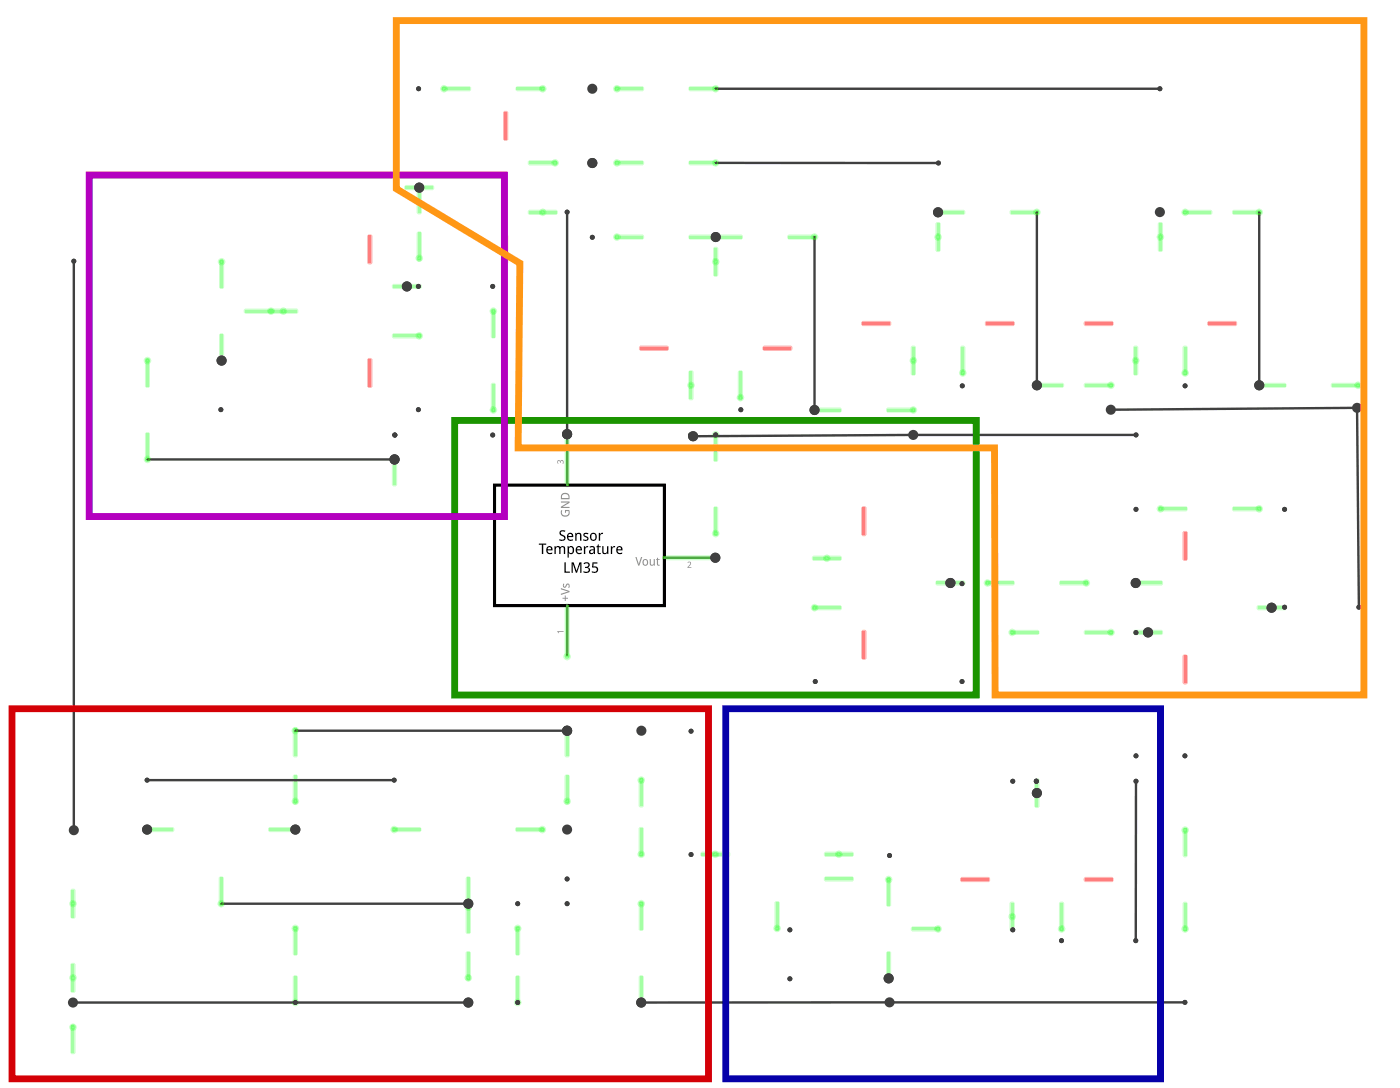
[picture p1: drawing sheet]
<svg xmlns="http://www.w3.org/2000/svg" width="144mm" height="112mm" viewBox="0 0 144 112" stroke-linecap="round" stroke-linejoin="round" font-family="sans-serif">
<!-- layer: Layer 1 -->
<path d="M15.2 44.6v2.7" fill="none" stroke="#0f0" stroke-width=".25"/>
<path d="M15 44.4h.3l.1 .2v2.7l-.1 .2h-.3l-.1-.2v-2.7zM15 44.6h.2v2.7h-.2v-.1h.3v.1h-.2v-2.7h.2v.1h-.3z" fill="#0f0"/>
<path d="M15.2 36.9v2.8" fill="none" stroke="#0f0" stroke-width=".25"/>
<path d="M15 36.8h.3l.1 .1v2.8l-.1 .2h-.3l-.1-.2v-2.8zM15 36.9h.2v2.8h-.2v-.1h.3v.1h-.2v-2.8h.2v.2h-.3z" fill="#0f0"/>
<path d="M50.7 39.5v2.8" fill="none" stroke="#0f0" stroke-width=".25"/>
<path d="M50.6 39.3h.2l.2 .2v2.8l-.2 .1h-.2l-.1-.1v-2.8zM50.6 39.5h.1v2.8h-.1v-.2h.2v.2h-.1v-2.8h.1v.1h-.2z" fill="#0f0"/>
<path d="M50.7 31.9v2.7" fill="none" stroke="#0f0" stroke-width=".25"/>
<path d="M50.6 31.7h.2l.2 .2v2.7l-.2 .2h-.2l-.1-.2v-2.7zM50.6 31.9h.1v2.7h-.1v-.1h.2v.1h-.1v-2.7h.1v.1h-.2z" fill="#0f0"/>
<path d="M111.6 65h2.7" fill="none" stroke="#0f0" stroke-width=".25"/>
<path d="M111.4 64.9l.2-.2h2.7l.2 .2v.2l-.2 .2h-2.7l-.2-.2zM111.6 64.9h.1v.2h-.1v-.1h2.7v.1h-.1v-.2h.1v.1h-2.7z" fill="#0f0"/>
<path d="M103.9 65h2.8" fill="none" stroke="#0f0" stroke-width=".25"/>
<path d="M103.8 64.9l.1-.2h2.8l.2 .2v.2l-.2 .2h-2.8l-.1-.2zM103.9 64.9h.2v.2h-.2v-.1h2.8v.1h-.1v-.2h.1v.1h-2.8z" fill="#0f0"/>
<path d="M126.8 52.3h2.8" fill="none" stroke="#0f0" stroke-width=".25"/>
<path d="M126.8 52h2.8l.1 .2v.2l-.1 .2h-2.8l-.1-.2v-.2zM126.8 52.2h.1v.2h-.1v-.1h2.8v.1h-.2v-.2h.2v.1h-2.8z" fill="#0f0"/>
<path d="M119.2 52.3h2.8" fill="none" stroke="#0f0" stroke-width=".25"/>
<path d="M119.2 52h2.8l.1 .2v.2l-.1 .2h-2.8l-.2-.2v-.2zM119.2 52.2h.1v.2h-.1v-.1h2.8v.1h-.2v-.2h.2v.1h-2.8z" fill="#0f0"/>
<path d="M121.8 92.8v2.8" fill="none" stroke="#0f0" stroke-width=".25"/>
<path d="M121.6 92.8l.1-.1h.3l.1 .1v2.8l-.1 .1h-.3l-.1-.1zM121.7 92.8h.2v2.8h-.2v-.1h.3v.1h-.2v-2.8h.2v.2h-.3z" fill="#0f0"/>
<path d="M121.8 85.2v2.8" fill="none" stroke="#0f0" stroke-width=".25"/>
<path d="M121.7 85.1h.3l.1 .1v2.8l-.1 .1h-.3l-.1-.1v-2.8zM121.7 85.2h.2v2.8h-.2v-.2h.3v.2h-.2v-2.8h.2v.1h-.3z" fill="#0f0"/>
<path d="M50.8 49.9h17.5v12.3h-17.5z" fill="#fff" stroke="#000" stroke-width=".32"/>
<path d="M58.3 44.8v5M68.3 57.3h5.1M58.3 62.3v5.1" fill="none" stroke="#787878" stroke-width=".25"/>
<path d="M68.2 57.3h5.3" fill="none" stroke="#0f0" stroke-width=".25"/>
<path d="M68.1 57.2v.3l.1 .1h5.3l.2-.1v-.3l-.2-.1h-5.3zM68.2 57.2v.1h5.3v-.1h-.1v.3h.1v-.2h-5.3v.2h.2v-.3z" fill="#0f0"/>
<path d="M58.3 44.6v5.4" fill="none" stroke="#0f0" stroke-width=".25"/>
<path d="M58 44.6v5.4l.2 .1h.2l.2-.1v-5.4l-.2-.1h-.2zM58.2 44.6v.2h.2v-.2h-.1v5.4h.1v-.2h-.2v.2h.1v-5.4z" fill="#0f0"/>
<path d="M58.3 62.2v5.3" fill="none" stroke="#0f0" stroke-width=".25"/>
<path d="M58 62.2v5.3l.2 .1h.2l.2-.1v-5.3l-.2-.2h-.2zM58.2 62.2v.1h.2v-.1h-.1v5.3h.1v-.2h-.2v.2h.1v-5.3z" fill="#0f0"/>
<path d="M109 59.9h2.8" fill="none" stroke="#0f0" stroke-width=".25"/>
<path d="M109 59.7h2.8l.1 .1v.2l-.1 .2h-2.8l-.1-.2v-.2zM109 59.8h.2v.2h-.2v-.1h2.8v.1h-.1v-.2h.1v.1h-2.8z" fill="#0f0"/>
<path d="M101.4 59.9h2.8" fill="none" stroke="#0f0" stroke-width=".25"/>
<path d="M101.4 59.7h2.8l.1 .1v.2l-.1 .2h-2.8l-.1-.2v-.2zM101.4 59.8h.1v.2h-.1v-.1h2.8v.1h-.2v-.2h.2v.1h-2.8z" fill="#0f0"/>
<path d="M65.9 80.1v2.8" fill="none" stroke="#0f0" stroke-width=".26"/>
<path d="M65.8 79.9h.3l.1 .2v2.8l-.1 .1h-.3l-.2-.1v-2.8zM65.8 80.1h.1v2.8h-.1v-.2h.3v.2h-.2v-2.8h.2v.1h-.3z" fill="#0f0"/>
<path d="M65.9 85.1v2.8" fill="none" stroke="#0f0" stroke-width=".26"/>
<path d="M65.8 85h.3l.1 .1v2.8l-.1 .2h-.3l-.2-.2v-2.8zM65.8 85.1h.1v2.8h-.1v-.1h.3v.1h-.2v-2.8h.2v.2h-.3z" fill="#0f0"/>
<path d="M91.2 42.1h2.8" fill="none" stroke="#0f0" stroke-width=".25"/>
<path d="M91.2 41.9h2.8l.2 .1v.3l-.2 .1h-2.8l-.1-.1v-.3zM91.2 42h.2v.3h-.2v-.2h2.8v.2h-.1v-.3h.1v.2h-2.8z" fill="#0f0"/>
<path d="M83.6 42.1h2.8" fill="none" stroke="#0f0" stroke-width=".25"/>
<path d="M83.6 41.9h2.8l.1 .1v.3l-.1 .1h-2.8l-.1-.1v-.3zM83.6 42h.2v.3h-.2v-.2h2.8v.2h-.1v-.3h.1v.2h-2.8z" fill="#0f0"/>
<path d="M81.1 24.4h2.8" fill="none" stroke="#0f0" stroke-width=".25"/>
<path d="M81.1 24.1h2.8l.1 .1v.3l-.1 .1h-2.8l-.2-.1v-.3zM81.1 24.2h.1v.3h-.1v-.2h2.8v.2h-.2v-.3h.2v.2h-2.8z" fill="#0f0"/>
<path d="M73.5 24.4h2.7" fill="none" stroke="#0f0" stroke-width=".25"/>
<path d="M73.5 24.1h2.7l.2 .1v.3l-.2 .1h-2.7l-.2-.1v-.3zM73.5 24.2h.1v.3h-.1v-.2h2.7v.2h-.1v-.3h.1v.2h-2.7z" fill="#0f0"/>
<path d="M111.6 39.6h2.7" fill="none" stroke="#0f0" stroke-width=".25"/>
<path d="M111.6 39.3h2.7l.2 .2v.2l-.2 .2h-2.7l-.2-.2v-.2zM111.6 39.5h.1v.2h-.1v-.1h2.7v.1h-.1v-.2h.1v.1h-2.7z" fill="#0f0"/>
<path d="M106.5 39.6h2.8" fill="none" stroke="#0f0" stroke-width=".25"/>
<path d="M106.5 39.3h2.8l.1 .2v.2l-.1 .2h-2.8l-.2-.2v-.2zM106.5 39.5h.1v.2h-.1v-.1h2.8v.1h-.2v-.2h.2v.1h-2.8z" fill="#0f0"/>
<path d="M137 39.6h2.7" fill="none" stroke="#0f0" stroke-width=".25"/>
<path d="M136.8 39.5l.2-.2h2.7l.2 .2v.2l-.2 .2h-2.7l-.2-.2zM137 39.5h.1v.2h-.1v-.1h2.7v.1h-.1v-.2h.1v.1h-2.7z" fill="#0f0"/>
<path d="M129.3 39.6h2.8" fill="none" stroke="#0f0" stroke-width=".25"/>
<path d="M129.3 39.3h2.8l.2 .2v.2l-.2 .2h-2.8l-.1-.2v-.2zM129.3 39.5h.2v.2h-.2v-.1h2.8v.1h-.1v-.2h.1v.1h-2.8z" fill="#0f0"/>
<path d="M103.9 21.8h2.8" fill="none" stroke="#0f0" stroke-width=".25"/>
<path d="M103.9 21.6h2.8l.2 .1v.2l-.2 .2h-2.8l-.1-.2v-.2zM103.9 21.7h.2v.2h-.2v-.1h2.8v.1h-.1v-.2h.1v.1h-2.8z" fill="#0f0"/>
<path d="M96.3 21.8h2.8" fill="none" stroke="#0f0" stroke-width=".25"/>
<path d="M96.3 21.6h2.8l.1 .1v.2l-.1 .2h-2.8l-.1-.2v-.2zM96.3 21.7h.2v.2h-.2v-.1h2.8v.1h-.1v-.2h.1v.1h-2.8z" fill="#0f0"/>
<path d="M126.8 21.8h2.8" fill="none" stroke="#0f0" stroke-width=".25"/>
<path d="M126.8 21.6h2.8l.1 .1v.2l-.1 .2h-2.8l-.1-.2v-.2zM126.8 21.7h.1v.2h-.1v-.1h2.8v.1h-.2v-.2h.2v.1h-2.8z" fill="#0f0"/>
<path d="M121.7 21.8h2.8" fill="none" stroke="#0f0" stroke-width=".25"/>
<path d="M121.7 21.6h2.8l.1 .1v.2l-.1 .2h-2.8l-.1-.2v-.2zM121.7 21.7h.2v.2h-.2v-.1h2.8v.1h-.1v-.2h.1v.1h-2.8z" fill="#0f0"/>
<path d="M25.2 32h2.8" fill="none" stroke="#0f0" stroke-width=".25"/>
<path d="M25.1 31.9v.2l.1 .1h2.8l.1-.1v-.2l-.1-.2h-2.8zM25.2 31.9v.1h2.8v-.1h-.2v.2h.2v-.1h-2.8v.1h.1v-.2z" fill="#0f0"/>
<path d="M22.8 26.8v2.8" fill="none" stroke="#0f0" stroke-width=".25"/>
<path d="M22.5 26.8v2.8l.2 .1h.2l.1-.1v-2.8l-.1-.2h-.2zM22.7 26.8v.1h.2v-.1h-.1v2.8h.1v-.2h-.2v.2h.1v-2.8z" fill="#0f0"/>
<path d="M22.8 34.4v2.8" fill="none" stroke="#0f0" stroke-width=".25"/>
<path d="M22.5 34.4v2.8l.2 .1h.2l.1-.1v-2.8l-.1-.1h-.2zM22.7 34.4v.1h.2v-.1h-.1v2.8h.1v-.2h-.2v.2h.1v-2.8z" fill="#0f0"/>
<path d="M53.1 9.1h2.8" fill="none" stroke="#0f0" stroke-width=".25"/>
<path d="M53.1 8.9h2.8l.2 .1v.2l-.2 .2h-2.8l-.1-.2v-.2zM53.1 9h.2v.2h-.2v-.1h2.8v.1h-.1v-.2h.1v.1h-2.8z" fill="#0f0"/>
<path d="M45.5 9.1h2.8" fill="none" stroke="#0f0" stroke-width=".25"/>
<path d="M45.5 8.9h2.8l.1 .1v.2l-.1 .2h-2.8l-.1-.2v-.2zM45.5 9h.2v.2h-.2v-.1h2.8v.1h-.1v-.2h.1v.1h-2.8z" fill="#0f0"/>
<path d="M70.9 24.4h2.8" fill="none" stroke="#0f0" stroke-width=".25"/>
<path d="M70.9 24.1h2.8l.1 .1v.3l-.1 .1h-2.8l-.1-.1v-.3zM70.9 24.2h.2v.3h-.2v-.2h2.8v.2h-.1v-.3h.1v.2h-2.8z" fill="#0f0"/>
<path d="M63.3 24.4h2.8" fill="none" stroke="#0f0" stroke-width=".25"/>
<path d="M63.3 24.1h2.8l.1 .1v.3l-.1 .1h-2.8l-.1-.1v-.3zM63.3 24.2h.1v.3h-.1v-.2h2.8v.2h-.2v-.3h.2v.2h-2.8z" fill="#0f0"/>
<path d="M70.9 16.7h2.8" fill="none" stroke="#0f0" stroke-width=".25"/>
<path d="M70.9 16.5h2.8l.1 .1v.3l-.1 .1h-2.8l-.1-.1v-.3zM70.9 16.6h.2v.3h-.2v-.2h2.8v.2h-.1v-.3h.1v.2h-2.8z" fill="#0f0"/>
<path d="M63.3 16.7h2.8" fill="none" stroke="#0f0" stroke-width=".25"/>
<path d="M63.3 16.5h2.8l.1 .1v.3l-.1 .1h-2.8l-.1-.1v-.3zM63.3 16.6h.1v.3h-.1v-.2h2.8v.2h-.2v-.3h.2v.2h-2.8z" fill="#0f0"/>
<path d="M70.9 9.1h2.8" fill="none" stroke="#0f0" stroke-width=".25"/>
<path d="M70.9 8.9h2.8l.1 .1v.2l-.1 .2h-2.8l-.1-.2v-.2zM70.9 9h.2v.2h-.2v-.1h2.8v.1h-.1v-.2h.1v.1h-2.8z" fill="#0f0"/>
<path d="M63.3 9.1h2.8" fill="none" stroke="#0f0" stroke-width=".25"/>
<path d="M63.3 8.9h2.8l.1 .1v.2l-.1 .2h-2.8l-.1-.2v-.2zM63.3 9h.1v.2h-.1v-.1h2.8v.1h-.2v-.2h.2v.1h-2.8z" fill="#0f0"/>
<path d="M40.6 47.1v2.8" fill="none" stroke="#0f0" stroke-width=".26"/>
<path d="M40.4 46.9h.3l.1 .2v2.8l-.1 .1h-.3l-.1-.1v-2.8zM40.4 47.1h.2v2.8h-.2v-.2h.3v.2h-.1v-2.8h.1v.1h-.3z" fill="#0f0"/>
<path d="M73.6 52.2v2.8" fill="none" stroke="#0f0" stroke-width=".25"/>
<path d="M73.5 52h.2l.1 .2v2.8l-.1 .1h-.2l-.2-.1v-2.8zM73.5 52.2h.1v2.8h-.1v-.2h.2v.2h-.1v-2.8h.1v.1h-.2z" fill="#0f0"/>
<path d="M73.6 44.6v2.7" fill="none" stroke="#0f0" stroke-width=".25"/>
<path d="M73.5 44.4h.2l.1 .2v2.7l-.1 .2h-.2l-.2-.2v-2.7zM73.5 44.6h.1v2.7h-.1v-.1h.2v.1h-.1v-2.7h.1v.1h-.2z" fill="#0f0"/>
<path d="M40.4 85.3h2.8" fill="none" stroke="#0f0" stroke-width=".25"/>
<path d="M40.3 85.1l.1-.1h2.8l.1 .1v.3l-.1 .1h-2.8l-.1-.1zM40.4 85.1h.1v.3h-.1v-.2h2.8v.2h-.2v-.3h.2v.2h-2.8z" fill="#0f0"/>
<path d="M53.1 85.3h2.8" fill="none" stroke="#0f0" stroke-width=".25"/>
<path d="M53 85.1l.1-.1h2.8l.1 .1v.3l-.1 .1h-2.8l-.1-.1zM53.1 85.1h.1v.3h-.1v-.2h2.8v.2h-.2v-.3h.2v.2h-2.8z" fill="#0f0"/>
<path d="M48.1 90.2v2.8" fill="none" stroke="#0f0" stroke-width=".25"/>
<path d="M48 90.1h.3l.1 .1v2.8l-.1 .2h-.3l-.1-.2v-2.8zM48 90.2h.2v2.8h-.2v-.1h.3v.1h-.2v-2.8h.2v.2h-.3z" fill="#0f0"/>
<path d="M15 85.3h2.8" fill="none" stroke="#0f0" stroke-width=".25"/>
<path d="M14.9 85.1l.1-.1h2.8l.1 .1v.3l-.1 .1h-2.8l-.1-.1zM15 85.1h.1v.3h-.1v-.2h2.8v.2h-.2v-.3h.2v.2h-2.8z" fill="#0f0"/>
<path d="M27.7 85.3h2.8" fill="none" stroke="#0f0" stroke-width=".25"/>
<path d="M27.6 85.1l.1-.1h2.8l.1 .1v.3l-.1 .1h-2.8l-.1-.1zM27.7 85.1h.1v.3h-.1v-.2h2.8v.2h-.2v-.3h.2v.2h-2.8z" fill="#0f0"/>
<path d="M22.7 90.2v2.8" fill="none" stroke="#0f0" stroke-width=".25"/>
<path d="M22.6 90.1h.3l.1 .1v2.8l-.1 .2h-.3l-.1-.2v-2.8zM22.6 90.2h.2v2.8h-.2v-.1h.3v.1h-.2v-2.8h.2v.2h-.3z" fill="#0f0"/>
<path d="M7.5 99.1v2.8" fill="none" stroke="#0f0" stroke-width=".26"/>
<path d="M7.2 99.1l.2-.1h.2l.2 .1v2.8l-.2 .1h-.2l-.2-.1zM7.4 99.1h.1v2.8h-.1v-.1h.2v.1h-.1v-2.8h.1v.1h-.2z" fill="#0f0"/>
<path d="M7.5 91.5v2.8" fill="none" stroke="#0f0" stroke-width=".26"/>
<path d="M7.2 91.5l.2-.2h.2l.2 .2v2.8l-.2 .1h-.2l-.2-.1zM7.4 91.5h.1v2.8h-.1v-.2h.2v.2h-.1v-2.8h.1v.1h-.2z" fill="#0f0"/>
<path d="M58.3 74.9v2.8" fill="none" stroke="#0f0" stroke-width=".26"/>
<path d="M58.2 74.8h.2l.2 .1v2.8l-.2 .2h-.2l-.2-.2v-2.8zM58.2 74.9h.1v2.8h-.1v-.1h.2v.1h-.1v-2.8h.1v.2h-.2z" fill="#0f0"/>
<path d="M58.3 79.7v2.8" fill="none" stroke="#0f0" stroke-width=".26"/>
<path d="M58.2 79.6h.2l.2 .1v2.8l-.2 .2h-.2l-.2-.2v-2.8zM58.2 79.7h.1v2.8h-.1v-.1h.2v.1h-.1v-2.8h.1v.2h-.2z" fill="#0f0"/>
<path d="M30.4 74.9v2.8" fill="none" stroke="#0f0" stroke-width=".26"/>
<path d="M30.2 74.8h.3l.1 .1v2.8l-.1 .2h-.3l-.1-.2v-2.8zM30.2 74.9h.2v2.8h-.2v-.1h.3v.1h-.1v-2.8h.1v.2h-.3z" fill="#0f0"/>
<path d="M30.4 79.7v2.8" fill="none" stroke="#0f0" stroke-width=".26"/>
<path d="M30.2 79.6h.3l.1 .1v2.8l-.1 .2h-.3l-.1-.2v-2.8zM30.2 79.7h.2v2.8h-.2v-.1h.3v.1h-.1v-2.8h.1v.2h-.3z" fill="#0f0"/>
<path d="M7.5 105.4v2.8" fill="none" stroke="#0f0" stroke-width=".26"/>
<path d="M7.2 105.4l.2-.1h.2l.2 .1v2.8l-.2 .2h-.2l-.2-.2zM7.4 105.4h.1v2.8h-.1v-.1h.2v.1h-.1v-2.8h.1v.2h-.2z" fill="#0f0"/>
<path d="M65.9 92.8v2.7" fill="none" stroke="#0f0" stroke-width=".25"/>
<path d="M65.8 92.6h.2l.2 .2v2.8l-.2 .1h-.2l-.1-.1v-2.8zM65.8 92.8h.1v2.8h-.1v-.2h.2v.2h-.1v-2.8h.1v.1h-.2z" fill="#0f0"/>
<path d="M65.9 100.4v2.8" fill="none" stroke="#0f0" stroke-width=".25"/>
<path d="M65.8 100.2h.2l.2 .2v2.8l-.2 .1h-.2l-.1-.1v-2.8zM65.8 100.4h.1v2.8h-.1v-.2h.2v.2h-.1v-2.8h.1v.1h-.2z" fill="#0f0"/>
<path d="M43.1 23.9v2.8" fill="none" stroke="#0f0" stroke-width=".26"/>
<path d="M43 23.8h.2l.2 .1v2.8l-.2 .2h-.2l-.2-.2v-2.8zM43 23.9h.1v2.8h-.1v-.1h.2v.1h-.1v-2.8h.1v.2h-.2z" fill="#0f0"/>
<path d="M43.1 19.1v2.8" fill="none" stroke="#0f0" stroke-width=".26"/>
<path d="M43 19h.2l.2 .1v2.8l-.2 .1h-.2l-.2-.1v-2.8zM43 19.1h.1v2.8h-.1v-.1h.2v.1h-.1v-2.8h.1v.1h-.2z" fill="#0f0"/>
<path d="M48.1 97.9v2.8" fill="none" stroke="#0f0" stroke-width=".26"/>
<path d="M48 97.8h.3l.1 .1v2.8l-.1 .1h-.3l-.1-.1v-2.8zM48 97.9h.2v2.8h-.2v-.1h.3v.1h-.2v-2.8h.2v.1h-.3z" fill="#0f0"/>
<path d="M48.1 93.1v2.8" fill="none" stroke="#0f0" stroke-width=".26"/>
<path d="M48 92.9h.3l.1 .2v2.8l-.1 .1h-.3l-.1-.1v-2.8zM48 93.1h.2v2.8h-.2v-.2h.3v.2h-.2v-2.8h.2v.1h-.3z" fill="#0f0"/>
<path d="M53.2 95.3v2.8" fill="none" stroke="#0f0" stroke-width=".25"/>
<path d="M53.1 95.2h.2l.2 .1v2.8l-.2 .1h-.2l-.1-.1v-2.8zM53.1 95.3h.1v2.8h-.1v-.2h.2v.2h-.1v-2.8h.1v.1h-.2z" fill="#0f0"/>
<path d="M53.2 100.4v2.8" fill="none" stroke="#0f0" stroke-width=".25"/>
<path d="M53.1 100.2h.2l.2 .2v2.8l-.2 .1h-.2l-.1-.1v-2.8zM53.1 100.4h.1v2.8h-.1v-.2h.2v.2h-.1v-2.8h.1v.1h-.2z" fill="#0f0"/>
<path d="M30.4 95.3v2.8" fill="none" stroke="#0f0" stroke-width=".25"/>
<path d="M30.2 95.2h.3l.1 .1v2.8l-.1 .1h-.3l-.1-.1v-2.8zM30.2 95.3h.2v2.8h-.2v-.2h.3v.2h-.2v-2.8h.2v.1h-.3z" fill="#0f0"/>
<path d="M30.4 100.4v2.8" fill="none" stroke="#0f0" stroke-width=".25"/>
<path d="M30.2 100.2h.3l.1 .2v2.8l-.1 .1h-.3l-.1-.1v-2.8zM30.2 100.4h.2v2.8h-.2v-.2h.3v.2h-.2v-2.8h.2v.1h-.3z" fill="#0f0"/>
<path d="M84.8 87.8h2.8" fill="none" stroke="#0f0" stroke-width=".26"/>
<path d="M84.7 87.7l.1-.2h2.8l.2 .2v.2l-.2 .2h-2.8l-.1-.2zM84.8 87.7h.2v.2h-.2v-.1h2.8v.1h-.1v-.2h.1v.1h-2.8z" fill="#0f0"/>
<path d="M72.1 87.8h2.8" fill="none" stroke="#0f0" stroke-width=".26"/>
<path d="M72 87.7l.1-.2h2.8l.2 .2v.2l-.2 .2h-2.8l-.1-.2zM72.1 87.7h.2v.2h-.2v-.1h2.8v.1h-.1v-.2h.1v.1h-2.8z" fill="#0f0"/>
<path d="M84.8 90.3h2.8" fill="none" stroke="#0f0" stroke-width=".26"/>
<path d="M84.7 90.2l.1-.1h2.8l.2 .1v.3l-.2 .1h-2.8l-.1-.1zM84.8 90.2h.2v.3h-.2v-.2h2.8v.2h-.1v-.3h.1v.2h-2.8z" fill="#0f0"/>
<path d="M79.9 92.8v2.8" fill="none" stroke="#0f0" stroke-width=".26"/>
<path d="M79.8 92.6h.2l.2 .2v2.8l-.2 .1h-.2l-.2-.1v-2.8zM79.8 92.8h.1v2.8h-.1v-.2h.2v.2h-.1v-2.8h.1v.1h-.2z" fill="#0f0"/>
<path d="M93.8 95.5h2.8" fill="none" stroke="#0f0" stroke-width=".25"/>
<path d="M93.8 95.2h2.8l.1 .2v.2l-.1 .1h-2.8l-.2-.1v-.2zM93.8 95.4h.1v.2h-.1v-.1h2.8v.1h-.2v-.2h.2v.1h-2.8z" fill="#0f0"/>
<path d="M91.4 97.9v2.8" fill="none" stroke="#0f0" stroke-width=".25"/>
<path d="M91.2 97.8h.3l.1 .1v2.8l-.1 .1h-.3l-.1-.1v-2.8zM91.2 97.9h.2v2.8h-.2v-.2h.3v.2h-.2v-2.8h.2v.1h-.3z" fill="#0f0"/>
<path d="M91.4 90.3v2.8" fill="none" stroke="#0f0" stroke-width=".25"/>
<path d="M91.1 90.3l.1-.2h.3l.1 .2v2.8l-.1 .1h-.3l-.1-.1zM91.2 90.3h.2v2.8h-.2v-.2h.3v.2h-.2v-2.8h.2v.1h-.3z" fill="#0f0"/>
<path d="M38 24.2v2.8" fill="none" stroke="#f00" stroke-width=".26"/>
<path d="M37.9 24.1h.3l.1 .1v2.8l-.1 .2h-.3l-.2-.2v-2.8zM37.9 24.2h.1v2.8h-.1v-.1h.3v.1h-.2v-2.8h.2v.2h-.3z" fill="#f00"/>
<path d="M40.4 29.4h2.8" fill="none" stroke="#0f0" stroke-width=".26"/>
<path d="M40.3 29.3l.1-.1h2.8l.2 .1v.3l-.2 .1h-2.8l-.1-.1zM40.4 29.3h.2v.3h-.2v-.2h2.8v.2h-.1v-.3h.1v.2h-2.8z" fill="#0f0"/>
<path d="M40.4 34.5h2.8" fill="none" stroke="#0f0" stroke-width=".26"/>
<path d="M40.3 34.4l.1-.2h2.8l.2 .2v.3l-.2 .1h-2.8l-.1-.1zM40.4 34.4h.2v.3h-.2v-.2h2.8v.2h-.1v-.3h.1v.1h-2.8z" fill="#0f0"/>
<path d="M38 36.9v2.8" fill="none" stroke="#f00" stroke-width=".26"/>
<path d="M37.7 36.9l.2-.1h.3l.1 .1v2.8l-.1 .2h-.3l-.2-.2zM37.9 36.9h.1v2.8h-.1v-.1h.3v.1h-.2v-2.8h.2v.2h-.3z" fill="#f00"/>
<path d="M27.7 32h2.8" fill="none" stroke="#0f0" stroke-width=".26"/>
<path d="M27.7 31.7h2.8l.2 .2v.2l-.2 .2h-2.8l-.1-.2v-.2zM27.7 31.9h.2v.2h-.2v-.1h2.8v.1h-.1v-.2h.1v.1h-2.8z" fill="#0f0"/>
<path d="M52 24.2v2.8" fill="none" stroke="#f00" stroke-width=".26"/>
<path d="M51.9 24.1l-.2 .1v2.8l.2 .2h.2l.2-.2v-2.8l-.2-.1zM51.9 24.2v.2h.2v-.2h-.1v2.8h.1v-.1h-.2v.1h.1v-2.8z" fill="#f00"/>
<path d="M54.4 21.8h2.8" fill="none" stroke="#0f0" stroke-width=".26"/>
<path d="M54.3 21.7v.3l.1 .1h2.8l.1-.1v-.3l-.1-.1h-2.8zM54.4 21.7v.1h2.8v-.1h-.1v.3h.1v-.2h-2.8v.2h.1v-.3z" fill="#0f0"/>
<path d="M54.4 16.7h2.8" fill="none" stroke="#0f0" stroke-width=".26"/>
<path d="M54.3 16.6v.3l.1 .1h2.8l.1-.1v-.3l-.1-.1h-2.8zM54.4 16.6v.2h2.8v-.2h-.1v.3h.1v-.2h-2.8v.2h.1v-.3z" fill="#0f0"/>
<path d="M52 11.5v2.8" fill="none" stroke="#f00" stroke-width=".26"/>
<path d="M51.9 11.4l-.2 .1v2.8l.2 .2h.2l.2-.2v-2.8l-.2-.1zM51.9 11.5v.2h.2v-.2h-.1v2.8h.1v-.1h-.2v.1h.1v-2.8z" fill="#f00"/>
<path d="M41.7 19.3h2.8" fill="none" stroke="#0f0" stroke-width=".26"/>
<path d="M41.7 19l-.1 .2v.2l.1 .2h2.8l.1-.2v-.2l-.1-.2zM41.7 19.2v.1h2.8v-.1h-.1v.2h.1v-.1h-2.8v.1h.1v-.2z" fill="#0f0"/>
<path d="M111.5 33.3h2.9" fill="none" stroke="#f00" stroke-width=".26"/>
<path d="M111.5 33l-.1 .1v.3l.1 .1h2.9l.1-.1v-.3l-.1-.1zM111.5 33.1v.2h2.9v-.2h-.2v.3h.2v-.2h-2.9v.2h.2v-.3z" fill="#f00"/>
<path d="M116.8 35.7v2.8" fill="none" stroke="#0f0" stroke-width=".26"/>
<path d="M116.5 35.7v2.8l.1 .1h.3l.1-.1v-2.8l-.1-.2h-.3zM116.6 35.7v.1h.3v-.1h-.1v2.8h.1v-.2h-.3v.2h.2v-2.8z" fill="#0f0"/>
<path d="M121.8 35.7v2.8" fill="none" stroke="#0f0" stroke-width=".26"/>
<path d="M121.6 35.7v2.8l.1 .1h.3l.1-.1v-2.8l-.1-.2h-.3zM121.7 35.7v.1h.3v-.1h-.2v2.8h.2v-.2h-.3v.2h.1v-2.8z" fill="#0f0"/>
<path d="M124.2 33.3h2.9" fill="none" stroke="#f00" stroke-width=".26"/>
<path d="M124.2 33l-.1 .1v.3l.1 .1h2.9l.1-.1v-.3l-.1-.1zM124.2 33.1v.2h2.9v-.2h-.2v.3h.2v-.2h-2.9v.2h.2v-.3z" fill="#f00"/>
<path d="M119.3 23v2.8" fill="none" stroke="#0f0" stroke-width=".26"/>
<path d="M119 23v2.8l.2 .1h.2l.2-.1v-2.8l-.2-.2h-.2zM119.2 23v.1h.2v-.1h-.1v2.8h.1v-.2h-.2v.2h.1v-2.8z" fill="#0f0"/>
<path d="M88.7 33.3h2.8" fill="none" stroke="#f00" stroke-width=".26"/>
<path d="M88.7 33l-.2 .1v.3l.2 .1h2.8l.1-.1v-.3l-.1-.1zM88.7 33.1v.2h2.8v-.2h-.1v.3h.1v-.2h-2.8v.2h.1v-.3z" fill="#f00"/>
<path d="M93.9 35.7v2.8" fill="none" stroke="#0f0" stroke-width=".26"/>
<path d="M93.6 35.7v2.8l.2 .1h.2l.2-.1v-2.8l-.2-.2h-.2zM93.8 35.7v.1h.2v-.1h-.1v2.8h.1v-.2h-.2v.2h.1v-2.8z" fill="#0f0"/>
<path d="M99 35.7v2.8" fill="none" stroke="#0f0" stroke-width=".26"/>
<path d="M98.8 35.5l-.1 .2v2.8l.1 .1h.3l.2-.1v-2.8l-.2-.2zM98.8 35.7v.1h.3v-.1h-.1v2.8h.1v-.2h-.3v.2h.2v-2.8z" fill="#0f0"/>
<path d="M101.4 33.3h2.8" fill="none" stroke="#f00" stroke-width=".26"/>
<path d="M101.4 33l-.2 .1v.3l.2 .1h2.8l.1-.1v-.3l-.1-.1zM101.4 33.1v.2h2.8v-.2h-.1v.3h.1v-.2h-2.8v.2h.1v-.3z" fill="#f00"/>
<path d="M96.4 23v2.8" fill="none" stroke="#0f0" stroke-width=".26"/>
<path d="M96.2 23v2.8l.1 .1h.3l.1-.1v-2.8l-.1-.2h-.3zM96.3 23v.1h.3v-.1h-.2v2.8h.2v-.2h-.3v.2h.1v-2.8z" fill="#0f0"/>
<path d="M65.8 35.8h2.8" fill="none" stroke="#f00" stroke-width=".26"/>
<path d="M65.7 35.7v.2l.1 .2h2.8l.2-.2v-.2l-.2-.2h-2.8zM65.8 35.7v.1h2.8v-.1h-.1v.2h.1v-.1h-2.8v.1h.2v-.2z" fill="#f00"/>
<path d="M71 38.2v2.8" fill="none" stroke="#0f0" stroke-width=".26"/>
<path d="M70.9 38.1l-.1 .1v2.8l.1 .1h.3l.1-.1v-2.8l-.1-.1zM70.9 38.2v.1h.3v-.1h-.2v2.8h.2v-.1h-.3v.1h.1v-2.8z" fill="#0f0"/>
<path d="M76.1 38.2v2.8" fill="none" stroke="#0f0" stroke-width=".26"/>
<path d="M75.8 38.2v2.8l.2 .1h.3l.1-.1v-2.8l-.1-.1h-.3zM76 38.2v.1h.3v-.1h-.2v2.8h.2v-.1h-.3v.1h.1v-2.8z" fill="#0f0"/>
<path d="M78.5 35.8h2.8" fill="none" stroke="#f00" stroke-width=".26"/>
<path d="M78.5 35.5l-.1 .2v.2l.1 .2h2.8l.2-.2v-.2l-.2-.2zM78.5 35.7v.1h2.8v-.1h-.1v.2h.1v-.1h-2.8v.1h.2v-.2z" fill="#f00"/>
<path d="M73.6 25.5v2.8" fill="none" stroke="#0f0" stroke-width=".26"/>
<path d="M73.3 25.5v2.8l.1 .1h.3l.2-.1v-2.8l-.2-.1h-.3zM73.4 25.5v.1h.3v-.1h-.1v2.8h.1v-.1h-.3v.1h.2v-2.8z" fill="#0f0"/>
<path d="M121.8 67.4v2.8" fill="none" stroke="#f00" stroke-width=".26"/>
<path d="M121.7 67.3h.3l.1 .1v2.8l-.1 .2h-.3l-.1-.2v-2.8zM121.7 67.4h.1v2.8h-.1v-.1h.3v.1h-.2v-2.8h.2v.2h-.3z" fill="#f00"/>
<path d="M116.6 65h2.8" fill="none" stroke="#0f0" stroke-width=".26"/>
<path d="M116.6 64.7h2.8l.2 .2v.2l-.2 .2h-2.8l-.1-.2v-.2zM116.6 64.9h.2v.2h-.2v-.1h2.8v.1h-.1v-.2h.1v.1h-2.8z" fill="#0f0"/>
<path d="M116.6 59.9h2.8" fill="none" stroke="#0f0" stroke-width=".26"/>
<path d="M116.6 59.6h2.8l.2 .2v.3l-.2 .1h-2.8l-.1-.1v-.3zM116.6 59.8h.2v.3h-.2v-.2h2.8v.2h-.1v-.3h.1v.1h-2.8z" fill="#0f0"/>
<path d="M121.8 54.7v2.8" fill="none" stroke="#f00" stroke-width=".26"/>
<path d="M121.7 54.6h.3l.1 .1v2.8l-.1 .2h-.3l-.1-.2v-2.8zM121.7 54.7h.1v2.8h-.1v-.1h.3v.1h-.2v-2.8h.2v.2h-.3z" fill="#f00"/>
<path d="M129.3 62.5h2.8" fill="none" stroke="#0f0" stroke-width=".26"/>
<path d="M129.3 62.2h2.8l.2 .1v.3l-.2 .1h-2.8l-.1-.1v-.3zM129.3 62.3h.2v.3h-.2v-.1h2.8v.1h-.1v-.3h.1v.2h-2.8z" fill="#0f0"/>
<path d="M88.8 52.2v2.8" fill="none" stroke="#f00" stroke-width=".26"/>
<path d="M88.7 52l-.2 .2v2.8l.2 .1h.3l.1-.1v-2.8l-.1-.2zM88.7 52.2v.1h.3v-.1h-.2v2.8h.2v-.2h-.3v.2h.1v-2.8z" fill="#f00"/>
<path d="M83.6 57.4h2.8" fill="none" stroke="#0f0" stroke-width=".26"/>
<path d="M83.5 57.3v.2l.1 .2h2.8l.2-.2v-.2l-.2-.2h-2.8zM83.6 57.3v.1h2.8v-.1h-.1v.2h.1v-.1h-2.8v.1h.1v-.2z" fill="#0f0"/>
<path d="M83.6 62.5h2.8" fill="none" stroke="#0f0" stroke-width=".26"/>
<path d="M83.6 62.2l-.1 .1v.3l.1 .1h2.8l.2-.1v-.3l-.2-.1zM83.6 62.3v.2h2.8v-.2h-.1v.3h.1v-.1h-2.8v.1h.1v-.3z" fill="#0f0"/>
<path d="M88.8 64.9v2.8" fill="none" stroke="#f00" stroke-width=".26"/>
<path d="M88.7 64.7l-.2 .2v2.8l.2 .1h.3l.1-.1v-2.8l-.1-.2zM88.7 64.9v.1h.3v-.1h-.2v2.8h.2v-.2h-.3v.2h.1v-2.8z" fill="#f00"/>
<path d="M96.3 59.9h2.8" fill="none" stroke="#0f0" stroke-width=".26"/>
<path d="M96.2 59.8v.3l.1 .1h2.8l.2-.1v-.3l-.2-.1h-2.8zM96.3 59.8v.1h2.8v-.1h-.1v.3h.1v-.2h-2.8v.2h.1v-.3z" fill="#0f0"/>
<path d="M98.8 90.4h2.9" fill="none" stroke="#f00" stroke-width=".26"/>
<path d="M98.7 90.3v.2l.1 .2h2.9l.1-.2v-.2l-.1-.2h-2.9zM98.8 90.3v.1h2.9v-.1h-.2v.2h.2v-.1h-2.9v.1h.2v-.2z" fill="#f00"/>
<path d="M104.1 92.8v2.8" fill="none" stroke="#0f0" stroke-width=".26"/>
<path d="M103.8 92.8v2.8l.1 .2h.3l.1-.2v-2.8l-.1-.1h-.3zM103.9 92.8v.2h.3v-.2h-.1v2.8h.1v-.1h-.3v.1h.2v-2.8z" fill="#0f0"/>
<path d="M109.1 92.8v2.8" fill="none" stroke="#0f0" stroke-width=".26"/>
<path d="M108.9 92.8v2.8l.1 .2h.3l.1-.2v-2.8l-.1-.1h-.3zM109 92.8v.2h.3v-.2h-.2v2.8h.2v-.1h-.3v.1h.1v-2.8z" fill="#0f0"/>
<path d="M111.5 90.4h2.9" fill="none" stroke="#f00" stroke-width=".26"/>
<path d="M111.4 90.3v.2l.1 .2h2.9l.1-.2v-.2l-.1-.2h-2.9zM111.5 90.3v.1h2.9v-.1h-.2v.2h.2v-.1h-2.9v.1h.2v-.2z" fill="#f00"/>
<path d="M106.6 80.1v2.8" fill="none" stroke="#0f0" stroke-width=".26"/>
<path d="M106.3 80.1v2.8l.2 .2h.2l.2-.2v-2.8l-.2-.1h-.2zM106.5 80.1v.2h.2v-.2h-.1v2.8h.1v-.1h-.2v.1h.1v-2.8z" fill="#0f0"/>
<g fill="#8c8c8c">
<path d="M70.7 57.8a.22 .22 0 0 1 .3 0 .22 .22 0 0 1-.1 .4l-.1 .1h.3v.1h-.4l.1-.3a.16 .16 0 0 0 .2-.1 .16 .16 0 0 0-.2-.2z"/>
<path d="M57.3 47.3h.2l.1 .1a.19 .19 0 0 1 .3 0 .19 .19 0 0 1-.1 .3 .16 .16 0 0 0 .1-.3 .16 .16 0 0 0-.2 0l-.1 .2a.13 .13 0 0 0-.1-.2 .13 .13 0 0 0-.2 .1 .13 .13 0 0 0 .1 .1v.1l-.1-.1z"/>
<path d="M57.3 64.9h.6h-.5l.1 .2h-.1z"/>
<path d="M70.7 57.8a.22 .22 0 0 1 .3 0 .22 .22 0 0 1-.1 .4l-.1 .1h.3v.1h-.4l.1-.3a.16 .16 0 0 0 .2-.1 .16 .16 0 0 0-.2-.2zM70.7 57.8v.1a.15 .15 0 0 1 .3 0 .15 .15 0 0 1-.1 .2l-.2 .3h.4v-.1h-.3l.1-.1a.22 .22 0 0 0 .1-.4 .22 .22 0 0 0-.3 0z"/>
<path d="M65.3 57.3h.1l.3 .7 .2-.7h.1l-.3 .8h-.1zM66.1 57.6a.31 .31 0 0 1 .5 0 .31 .31 0 0 1-.1 .4 .31 .31 0 0 1-.4 0zM66.2 57.6a.23 .23 0 0 0 0 .3 .23 .23 0 0 0 .3 .1 .23 .23 0 0 0 0-.3 .23 .23 0 0 0-.3-.1zM66.8 57.5h.1v.4a.16 .16 0 0 0 .2 .1 .16 .16 0 0 0 .1-.2v-.3h.1v.6l-.1-.1a.23 .23 0 0 1-.2 .1 .23 .23 0 0 1-.2-.2zM67.6 57.3l.1 .2h.1v.1h-.1v.3v.2l.1-.1a.15 .15 0 0 1-.2 .1 .15 .15 0 0 1-.1-.2v-.3l-.1-.1z"/>
<path d="M65.3 57.3h.1l.3 .7 .2-.7h.1l-.3 .8h-.1zM65.3 57.3l.3 .8h.1l.3-.8h-.1l-.2 .7-.3-.7zM66.1 57.6a.31 .31 0 0 1 .5 0 .31 .31 0 0 1-.1 .4 .31 .31 0 0 1-.4 0zM66.1 57.6a.34 .34 0 0 0 0 .5 .34 .34 0 0 0 .5-.1 .34 .34 0 0 0-.1-.5h-.2zM66.2 57.6a.23 .23 0 0 0 0 .3 .23 .23 0 0 0 .3 .1 .23 .23 0 0 0 0-.3 .23 .23 0 0 0-.3-.1zM66.2 57.6a.21 .21 0 0 1 .3 .2 .21 .21 0 0 1-.3 .2zM66.8 57.5h.1v.4a.16 .16 0 0 0 .2 .1 .16 .16 0 0 0 .1-.2v-.3h.1v.6l-.1-.1a.23 .23 0 0 1-.2 .1 .23 .23 0 0 1-.2-.2zM66.8 57.5v.4a.23 .23 0 0 0 .2 .2 .23 .23 0 0 0 .2-.1l.1 .1v-.6h-.1v.5a.15 .15 0 0 1-.2 .1 .15 .15 0 0 1-.1-.2v-.4zM67.6 57.3l.1 .2h.1v.1h-.1v.3l.1 .2a.2 .2 0 0 1-.3-.2v-.3l-.1-.1zM67.6 57.3l-.2 .2 .1 .1v.3a.19 .19 0 0 0 .3 .2l-.1-.2v-.3h.1v-.1h-.1z"/>
<path d="M57.3 47.3h.2l.1 .1a.16 .16 0 0 1 .1-.1 .16 .16 0 0 1 .2 0v.3l-.1 .1a.16 .16 0 0 0 .1-.3 .16 .16 0 0 0-.3 .1v.1a.13 .13 0 0 0-.1-.2 .13 .13 0 0 0-.2 .1 .13 .13 0 0 0 .1 .1 .16 .16 0 0 1-.1-.1 .16 .16 0 0 1 0-.2zM57.3 47.3v.3l.1 .1v-.1a.13 .13 0 0 1-.1-.1 .13 .13 0 0 1 .2-.1 .13 .13 0 0 1 .1 .2 .15 .15 0 0 1 .1-.2 .15 .15 0 0 1 .2 0 .15 .15 0 0 1 0 .2v.1a.2 .2 0 0 0 0-.4 .2 .2 0 0 0-.3 .1l-.1-.1z"/>
<path d="M57.7 52.4l.1 .1a.35 .35 0 0 0 .3 .5 .35 .35 0 0 0 .3-.5h-.2v.2h-.1v-.3h.4a.46 .46 0 0 1-.4 .7 .46 .46 0 0 1-.4-.7zM57.7 51.5h.9v.2l-.8 .4h.8v.1h-.9v-.1l.7-.5-.7 .1zM57.8 50.8a.48 .48 0 0 1 .6-.1 .48 .48 0 0 1 .2 .6h-.9zM57.8 50.9v.3h.7a.37 .37 0 0 0-.2-.4 .37 .37 0 0 0-.5 .1z"/>
<path d="M57.7 52.4l.1 .1a.35 .35 0 0 0 .3 .5 .35 .35 0 0 0 .3-.5h-.2v.2h-.1v-.3h.4a.47 .47 0 0 1-.4 .7 .47 .47 0 0 1-.4-.7zM57.7 52.4a.46 .46 0 0 0 .4 .7 .46 .46 0 0 0 .4-.7h-.4v.3h.1v-.2h.2a.35 .35 0 0 1-.3 .5 .35 .35 0 0 1-.3-.5zM57.7 51.5h.9v.2l-.8 .4h.8v.1h-.9v-.1l.7-.5-.7 .1zM57.7 51.5v.2l.7-.1-.7 .5v.1h.9v-.1h-.8l.8-.4v-.2zM57.8 50.8a.48 .48 0 0 1 .6-.1 .48 .48 0 0 1 .2 .6h-.9v-.3zM57.8 50.8l-.1 .5h.8a.48 .48 0 0 0-.1-.6 .48 .48 0 0 0-.6 .1zM57.8 50.9v.3h.7a.37 .37 0 0 0-.2-.4 .37 .37 0 0 0-.5 .1zM57.8 50.9a.37 .37 0 0 1 .5-.1 .37 .37 0 0 1 .2 .4h-.7z"/>
<path d="M57.3 64.9h.6h-.5l.1 .2h-.1zM57.3 64.9l.1 .2h.1l-.1-.2h.5z"/>
<path d="M57.8 61.4h.3v-.2h.1v.2h.2v.1h-.2v.3h-.1v-.3h-.3zM57.7 60.5l.9 .2v.2l-.9 .3v-.2l.7-.2-.7-.2zM57.9 60l.1 .1a.13 .13 0 0 0 0 .1 .13 .13 0 0 0 .1 .1 .13 .13 0 0 0 .1-.2 .22 .22 0 0 1 .4 0 .22 .22 0 0 1-.2 .3 .16 .16 0 0 0 .1-.2 .16 .16 0 0 0-.2-.1 .16 .16 0 0 0-.1 .2 .21 .21 0 0 1-.3 .1 .21 .21 0 0 1 0-.4z"/>
<path d="M57.8 61.4h.3v-.2h.1v.2h.2v.1h-.2v.3h-.1v-.3h-.3zM57.8 61.4v.1h.3v.3h.1v-.3h.2v-.1h-.2v-.2h-.1v.2zM57.7 60.5l.9 .2v.2l-.9 .3v-.2l.7-.2-.7-.2zM57.7 60.5v.1l.7 .2-.7 .2v.2l.9-.3v-.2zM57.9 60l.1 .1a.13 .13 0 0 0 0 .1 .13 .13 0 0 0 .1 .1 .13 .13 0 0 0 .1-.2 .23 .23 0 0 1 .3-.1 .23 .23 0 0 1 0 .4h-.1a.16 .16 0 0 0 .1-.2 .16 .16 0 0 0-.2-.1 .16 .16 0 0 0-.1 .2 .21 .21 0 0 1-.3 .1 .21 .21 0 0 1 0-.4zM57.9 60a.22 .22 0 0 0 0 .3 .22 .22 0 0 0 .3 0 .16 .16 0 0 1 .1-.2 .16 .16 0 0 1 .2 .1 .16 .16 0 0 1-.1 .2h.1a.24 .24 0 0 0 .1-.3 .24 .24 0 0 0-.4 0l-.2 .2v-.1v-.2z"/>
</g>
<g fill="#000">
<path d="M55.4 55.9h.8v.1h-.4v.9h-.1v-.9h-.3zM56.3 56.2a.33 .33 0 0 1 .4 0 .33 .33 0 0 1 .1 .4h-.5a.3 .3 0 0 0 .5 .2v.1a.43 .43 0 0 1-.6-.1 .43 .43 0 0 1 .1-.6zM56.4 56.3l-.1 .2h.4v-.1a.17 .17 0 0 0-.2-.2 .17 .17 0 0 0-.1 .1zM57 56.1h.1v.1l.2-.1 .3 .2 .1-.1a.27 .27 0 0 1 .3 0 .27 .27 0 0 1 .1 .2v.5h-.1v-.5a.18 .18 0 0 0-.2-.2 .18 .18 0 0 0-.2 .3v.4h-.1v-.5a.19 .19 0 0 0-.3-.1 .19 .19 0 0 0-.1 .2v.4h-.1zM58.4 56.1h.1v.1a.33 .33 0 0 1 .4 0 .33 .33 0 0 1 .1 .4 .3 .3 0 0 1-.2 .3 .3 .3 0 0 1-.3-.1v.5h-.1zM58.6 56.3l-.1 .2a.21 .21 0 0 0 .1 .3 .21 .21 0 0 0 .3-.1l-.1-.4zM59.3 56.2a.33 .33 0 0 1 .4 0 .33 .33 0 0 1 .1 .4h-.5a.3 .3 0 0 0 .5 .2v.1a.43 .43 0 0 1-.6-.1 .43 .43 0 0 1 .1-.6zM59.4 56.3l-.1 .2h.4v-.1a.17 .17 0 0 0-.1-.2 .17 .17 0 0 0-.2 .1zM60 56.1h.1l.1 .2 .1-.2h.2v.2h-.2l-.1 .1v.5h-.2zM60.6 56.2l.2-.1a.26 .26 0 0 1 .4 .3v.5h-.1l-.1-.1a.25 .25 0 0 1-.4 .1 .25 .25 0 0 1 .1-.4h.3v-.2l-.1-.1-.2 .1zM60.7 56.6a.18 .18 0 0 0 .2 .2 .18 .18 0 0 0 .1-.2zM61.5 56h.1v.1h.2v.1h-.2v.5v.1h.2a.18 .18 0 0 1-.3 .2 .18 .18 0 0 1-.1-.3v-.5h-.1zM61.9 56.1h.1v.6a.2 .2 0 0 0 .3 .1 .2 .2 0 0 0 .1-.2v-.5h.1v.8h-.1v-.1a.28 .28 0 0 1-.3 .1 .28 .28 0 0 1-.2-.2zM62.8 56.1h.1v.2l.2-.2h.1v.2h-.1l-.2 .1v.5h-.1zM63.5 56.2a.33 .33 0 0 1 .4 0 .33 .33 0 0 1 .1 .4h-.5a.3 .3 0 0 0 .5 .2v.1a.43 .43 0 0 1-.6-.1 .43 .43 0 0 1 .1-.6zM63.6 56.3l-.1 .2h.4l-.1-.1a.17 .17 0 0 0-.1-.2 .17 .17 0 0 0-.1 .1z"/>
<path d="M55.4 55.9h.8v.1h-.4v.9h-.1v-.9h-.3zM55.4 55.9v.1h.3v.9h.1v-.9h.4v-.1zM56.3 56.2a.33 .33 0 0 1 .4 0 .33 .33 0 0 1 .1 .4h-.5a.3 .3 0 0 0 .5 .2 .31 .31 0 0 1-.4 .2 .31 .31 0 0 1-.2-.4zM56.3 56.2a.42 .42 0 0 0-.1 .6 .42 .42 0 0 0 .6 .1v-.1h-.1a.25 .25 0 0 1-.3 0 .25 .25 0 0 1-.1-.2h.5a.33 .33 0 0 0-.1-.4 .33 .33 0 0 0-.4 0zM56.4 56.3l-.1 .2h.4v-.1a.17 .17 0 0 0-.2-.2 .17 .17 0 0 0-.1 .1zM56.4 56.3a.18 .18 0 0 1 .2 0 .18 .18 0 0 1 .1 .2h-.4zM57 56.1h.1v.1l.2-.1 .3 .2 .1-.1a.27 .27 0 0 1 .3 0 .27 .27 0 0 1 .1 .2v.5h-.1v-.5a.18 .18 0 0 0-.2-.2 .18 .18 0 0 0-.2 .3v.4h-.1v-.5a.19 .19 0 0 0-.3-.1 .19 .19 0 0 0-.1 .2v.4h-.1zM57 56.1v.8h.1v-.4a.18 .18 0 0 1 .2-.3 .18 .18 0 0 1 .2 .2v.5h.1v-.5a.17 .17 0 0 1 .2-.2 .17 .17 0 0 1 .2 .2v.5h.1v-.5a.27 .27 0 0 0-.2-.3 .27 .27 0 0 0-.3 .2 .27 .27 0 0 0-.5-.1v-.1zM58.3 56.1h.2v.1a.33 .33 0 0 1 .4 0 .33 .33 0 0 1 .1 .4 .3 .3 0 0 1-.2 .3 .3 .3 0 0 1-.3-.1v.5h-.2zM58.4 56.1v1.2h.1v-.5a.33 .33 0 0 0 .4 .1 .33 .33 0 0 0 .1-.5 .29 .29 0 0 0-.2-.3 .29 .29 0 0 0-.3 .1v-.1zM58.6 56.3l-.1 .2a.2 .2 0 0 0 .1 .3 .2 .2 0 0 0 .3-.1l-.1-.4zM58.6 56.3v-.1a.29 .29 0 0 1 .3 .4 .29 .29 0 0 1-.3 .2l-.1-.3zM59.3 56.2a.33 .33 0 0 1 .4 0 .33 .33 0 0 1 .1 .4h-.5a.3 .3 0 0 0 .5 .2 .31 .31 0 0 1-.4 .2 .31 .31 0 0 1-.2-.4v-.2zM59.3 56.2a.43 .43 0 0 0-.1 .6 .43 .43 0 0 0 .6 .1v-.1h-.1a.25 .25 0 0 1-.3 0 .25 .25 0 0 1-.1-.2h.5a.33 .33 0 0 0-.1-.4 .33 .33 0 0 0-.4 0zM59.4 56.3l-.1 .2h.4v-.1a.17 .17 0 0 0-.1-.2 .17 .17 0 0 0-.2 .1zM59.4 56.3a.18 .18 0 0 1 .2 0 .18 .18 0 0 1 .1 .2h-.4zM60 56.1h.1l.1 .2 .1-.2h.2v.2h-.2l-.1 .1v.5h-.2zM60 56.1v.8h.2v-.5l.1-.1h.2v-.2h-.2l-.1 .2-.1-.2zM60.6 56.2l.2-.1a.26 .26 0 0 1 .4 .3v.5h-.1l-.1-.1a.25 .25 0 0 1-.4 .1 .25 .25 0 0 1 .1-.4h.3v-.2l-.1-.1-.2 .1zM60.6 56.2l.1 .1a.21 .21 0 0 1 .2-.1 .21 .21 0 0 1 .1 .3 .31 .31 0 0 0-.3 0 .31 .31 0 0 0-.1 .4 .28 .28 0 0 0 .4-.1l.1 .1h.1v-.5a.32 .32 0 0 0-.2-.3 .32 .32 0 0 0-.4 .1zM60.7 56.7a.16 .16 0 0 0 .3 0 .16 .16 0 0 0-.3 0zM60.7 56.6h.3a.18 .18 0 0 1-.1 .2 .18 .18 0 0 1-.2-.2zM61.5 56h.1v.1h.2v.1h-.2v.5v.1h.2v.1a.24 .24 0 0 1-.4-.2v-.5h-.1zM61.5 56l-.2 .2h.1v.5a.24 .24 0 0 0 .4 .2v-.1h-.2v-.1v-.5h.2v-.1h-.2v-.1zM61.9 56.1h.1v.6a.19 .19 0 0 0 .3 .1 .19 .19 0 0 0 .1-.2v-.5h.1v.8h-.1v-.1a.27 .27 0 0 1-.3 .1 .27 .27 0 0 1-.2-.2zM61.9 56.1v.6a.28 .28 0 0 0 .2 .2 .28 .28 0 0 0 .3-.1v.1h.1v-.8h-.1v.5a.2 .2 0 0 1-.1 .2 .2 .2 0 0 1-.3-.1v-.6zM62.8 56.1h.1v.2l.2-.2h.1v.2h-.1l-.1 .1-.1 .5h-.1zM62.8 56.1v.8h.1v-.5l.2-.1h.1v-.2h-.1l-.2 .2v-.2zM63.5 56.2a.33 .33 0 0 1 .4 0 .33 .33 0 0 1 .1 .4h-.5a.3 .3 0 0 0 .5 .2 .31 .31 0 0 1-.4 .2 .31 .31 0 0 1-.2-.4v-.2zM63.5 56.2a.43 .43 0 0 0-.1 .6 .43 .43 0 0 0 .6 .1v-.1h-.2a.25 .25 0 0 1-.2 0 .25 .25 0 0 1-.1-.2h.5a.33 .33 0 0 0-.1-.4 .33 .33 0 0 0-.4 0zM63.6 56.3l-.1 .2h.4l-.1-.1a.17 .17 0 0 0-.1-.2 .17 .17 0 0 0-.1 .1zM63.6 56.3a.18 .18 0 0 1 .2 0 .18 .18 0 0 1 .1 .2h-.4z"/>
<path d="M58 57.8h.2v1h.4v.1h-.6zM58 57.8v1.1h.6v-.1h-.4v-1zM58.8 57.8h.2l.3 .9 .3-.9h.2v1.1h-.2l.1-1-.4 1h-.1l-.3-1v1h-.1zM58.8 57.8v1.1h.1v-1l.3 1h.1l.4-1-.1 1h.2v-1.1h-.2l-.3 .9-.3-.9zM60 57.9a.32 .32 0 0 1 .5-.1 .32 .32 0 0 1 0 .5h-.1a.31 .31 0 0 1 .2 .4 .31 .31 0 0 1-.4 .2l-.2-.1v-.1l.1 .1a.24 .24 0 0 0 .4-.1 .24 .24 0 0 0 0-.3 .24 .24 0 0 0-.4 0v-.1a.23 .23 0 0 0 .4-.1 .23 .23 0 0 0-.1-.3 .23 .23 0 0 0-.3 .1zM60 57.9l.1 .1a.22 .22 0 0 1 .3-.1 .22 .22 0 0 1 0 .3l-.2 .1v.1a.24 .24 0 0 1 .3 0 .24 .24 0 0 1 0 .4 .24 .24 0 0 1-.4 0l-.1-.1v.1l.1 .1a.32 .32 0 0 0 .5-.1 .32 .32 0 0 0-.2-.5 .29 .29 0 0 0 .2-.4 .29 .29 0 0 0-.5-.1zM60.9 57.8h.5v.1h-.4v.3a.37 .37 0 0 1 .5 .5 .37 .37 0 0 1-.7 .1v-.1a.26 .26 0 0 0 .4 0 .26 .26 0 0 0 0-.4h-.3zM60.9 57.8v.5a.26 .26 0 0 1 .4 .1 .26 .26 0 0 1 0 .3h-.5v.1a.36 .36 0 0 0 .6-.1 .36 .36 0 0 0-.2-.5h-.2v-.3h.4v-.1z"/>
<path d="M58 57.8h.2v1h.4v.1h-.6zM58.8 57.8h.2l.3 .9 .3-.9h.2v1.1h-.2l.1-1-.4 1h-.1l-.3-1v1h-.1zM60 57.9a.32 .32 0 0 1 .5-.1 .32 .32 0 0 1 0 .5h-.1a.31 .31 0 0 1 .2 .4 .31 .31 0 0 1-.4 .2l-.2-.1v-.1l.1 .1a.24 .24 0 0 0 .4 0 .24 .24 0 0 0 0-.4 .24 .24 0 0 0-.4 0v-.1a.23 .23 0 0 0 .4-.1 .23 .23 0 0 0-.1-.3 .23 .23 0 0 0-.3 .1zM60.9 57.8h.5v.1h-.4v.3a.37 .37 0 0 1 .5 .5 .37 .37 0 0 1-.7 .1v-.1a.26 .26 0 0 0 .4 0 .26 .26 0 0 0 0-.4h-.3z"/>
<path d="M57.6 54.6l.4-.1 .1 .1v.1a.22 .22 0 0 0-.3-.1 .22 .22 0 0 0-.1 .3 .39 .39 0 0 1 .4 .2 .39 .39 0 0 1-.1 .4l-.4 .1-.1-.1v-.1a.23 .23 0 0 0 .4 .1 .23 .23 0 0 0 0-.4l-.3-.2-.1-.2zM58.4 54.9a.33 .33 0 0 1 .4-.1 .33 .33 0 0 1 .1 .4h-.5a.3 .3 0 0 0 .5 .2v.1a.42 .42 0 0 1-.6-.1 .42 .42 0 0 1 .1-.5zM58.5 54.9l-.1 .2h.4v-.1a.17 .17 0 0 0-.1-.1 .17 .17 0 0 0-.2 0zM59.1 54.8h.1l.1 .1v-.1a.28 .28 0 0 1 .3 0 .28 .28 0 0 1 .2 .3v.5h-.2v-.5a.2 .2 0 0 0-.2-.2 .2 .2 0 0 0-.1 .3v.4h-.2zM60 54.8h.2h.3l-.1 .1a.15 .15 0 0 0-.2-.1 .15 .15 0 0 0-.1 .2 .3 .3 0 0 1 .3 .2 .3 .3 0 0 1 0 .4 .28 .28 0 0 1-.4-.2 .2 .2 0 0 0 .2 .1 .2 .2 0 0 0 .1-.2l-.3-.2zM60.7 54.9a.38 .38 0 0 1 .7 .3 .38 .38 0 0 1-.6 .3 .54 .54 0 0 1-.1-.6zM60.8 54.9v.3a.24 .24 0 0 0 .2 .3 .28 .28 0 0 0 .2-.4 .28 .28 0 0 0-.4-.2zM61.6 54.8h.1v.1l.1-.1h.2v.1h-.2l-.1 .1v.6h-.1z"/>
<path d="M57.6 54.6l.4-.1 .1 .1v.1a.22 .22 0 0 0-.3-.1 .22 .22 0 0 0-.1 .3l.2 .1a.33 .33 0 0 1 .2 .4 .33 .33 0 0 1-.5 .2l-.1-.1v-.1a.23 .23 0 0 0 .4 .1 .23 .23 0 0 0 0-.4l-.3-.2-.1-.2zM57.6 54.6a.4 .4 0 0 0 0 .4 .4 .4 0 0 0 .4 .2 .18 .18 0 0 1 0 .2 .18 .18 0 0 1-.2 .1l-.3-.1v.1a.35 .35 0 0 0 .5 .1 .35 .35 0 0 0 0-.5l-.1-.1a.23 .23 0 0 1-.2-.3 .23 .23 0 0 1 .4 0v-.1l-.1-.1zM58.4 54.9a.33 .33 0 0 1 .4-.1 .33 .33 0 0 1 .1 .4h-.5a.3 .3 0 0 0 .5 .2 .31 .31 0 0 1-.4 .2 .31 .31 0 0 1-.2-.3zM58.4 54.9a.42 .42 0 0 0-.1 .5 .42 .42 0 0 0 .6 .1v-.1l-.1 .1a.25 .25 0 0 1-.3-.1 .25 .25 0 0 1-.1-.2h.5a.33 .33 0 0 0-.1-.4 .33 .33 0 0 0-.4 .1zM58.5 54.9l-.1 .2h.4v-.1a.17 .17 0 0 0-.1-.1 .17 .17 0 0 0-.2 0zM58.5 54.9a.18 .18 0 0 1 .2 0 .18 .18 0 0 1 .1 .2h-.4zM59.1 54.8h.1l.1 .1v-.1a.28 .28 0 0 1 .3 0 .28 .28 0 0 1 .2 .3v.5h-.2v-.5a.19 .19 0 0 0-.2-.2 .19 .19 0 0 0-.1 .3v.4h-.2zM59.1 54.8v.8h.2v-.4a.2 .2 0 0 1 .1-.3 .2 .2 0 0 1 .2 .2v.5h.2v-.5a.27 .27 0 0 0-.2-.3 .27 .27 0 0 0-.3 .1l-.1-.1zM60 54.8h.2h.3l-.1 .1a.15 .15 0 0 0-.2-.1 .15 .15 0 0 0-.1 .2 .3 .3 0 0 1 .3 .2 .3 .3 0 0 1 0 .4h-.1a.19 .19 0 0 1-.2 0 .19 .19 0 0 1-.1-.2 .2 .2 0 0 0 .2 .1 .2 .2 0 0 0 .1-.2l-.3-.2zM60 54.8a.47 .47 0 0 0 .4 .5 .26 .26 0 0 1-.4 .1v.1a.29 .29 0 0 0 .4 .1 .29 .29 0 0 0 0-.4l-.3-.2a.18 .18 0 0 1 .1-.2 .18 .18 0 0 1 .2 .1l.1-.1h-.2zM60.7 54.9a.38 .38 0 0 1 .7 .3 .38 .38 0 0 1-.6 .3 .54 .54 0 0 1-.1-.6zM60.7 54.9a.39 .39 0 0 0 0 .6 .39 .39 0 0 0 .6-.1 .39 .39 0 0 0 0-.5 .39 .39 0 0 0-.6 0zM60.8 54.9v.3a.24 .24 0 0 0 .2 .3 .28 .28 0 0 0 .2-.4 .28 .28 0 0 0-.4-.2zM60.8 54.9h.1a.29 .29 0 0 1 .3 .3 .29 .29 0 0 1-.3 .3l-.1-.2zM61.6 54.8h.1v.1l.1-.1h.2v.1h-.2l-.1 .1v.6h-.1zM61.6 54.8v.8h.1v-.6l.1-.1h.2v-.1h-.2l-.1 .1v-.1z"/>
</g>
<circle cx="79.9" cy="95.4" r=".25" fill="#0f0"/>
<path d="M79.5 95.4a.4 .4 0 0 1 .8 0 .4 .4 0 0 1-.8 0zM79.8 95.4a.12 .12 0 0 0 .2 0 .12 .12 0 0 0-.2 0z" fill="#0f0"/>
<g fill="#404040">
<circle cx="81.2" cy="95.6" r=".25"/>
<circle cx="81.2" cy="100.6" r=".25"/>
<circle cx="91.4" cy="100.6" r=".25"/>
</g>
<circle cx="91.4" cy="100.6" r=".25" fill="none" stroke="#404040" stroke-width=".53"/>
<circle cx="91.4" cy="100.6" r=".25" fill="#404040"/>
<circle cx="91.4" cy="100.6" r=".25" fill="none" stroke="#404040" stroke-width=".53"/>
<circle cx="91.5" cy="103" r=".25" fill="#404040"/>
<circle cx="91.5" cy="103" r=".25" fill="none" stroke="#404040" stroke-width=".53"/>
<circle cx="86.2" cy="87.8" r=".25" fill="#0f0"/>
<path d="M85.9 87.8a.39 .39 0 0 1 .7 0 .39 .39 0 0 1-.7 0zM86.1 87.8a.15 .15 0 0 0 .3 0 .15 .15 0 0 0-.3 0z" fill="#0f0"/>
<circle cx="91.5" cy="87.9" r=".25" fill="#404040"/>
<g fill="#0f0">
<circle cx="91.4" cy="90.4" r=".25"/>
<circle cx="104.1" cy="94.2" r=".25"/>
</g>
<g fill="#0f0">
<path d="M91 90.4a.4 .4 0 0 1 .8 0 .4 .4 0 0 1-.8 0zM91.2 90.4a.15 .15 0 0 0 .3 0 .15 .15 0 0 0-.3 0z"/>
<path d="M103.7 94.2a.4 .4 0 0 1 .8 0 .4 .4 0 0 1-.8 0zM103.9 94.2a.15 .15 0 0 0 .3 0 .15 .15 0 0 0-.3 0z"/>
</g>
<circle cx="104.1" cy="95.6" r=".25" fill="#404040"/>
<g fill="#0f0">
<circle cx="96.4" cy="95.5" r=".25"/>
<circle cx="15.2" cy="37.1" r=".25"/>
</g>
<g fill="#0f0">
<path d="M96.1 95.5a.39 .39 0 0 1 .7 0 .39 .39 0 0 1-.7 0zM96.3 95.5a.15 .15 0 0 0 .3 0 .15 .15 0 0 0-.3 0z"/>
<path d="M14.8 37.1a.4 .4 0 0 1 .8 0 .4 .4 0 0 1-.8 0zM15 37.1a.15 .15 0 0 0 .3 0 .15 .15 0 0 0-.3 0z"/>
</g>
<circle cx="22.8" cy="37.1" r=".25" fill="#404040"/>
<circle cx="22.8" cy="37.1" r=".25" fill="none" stroke="#404040" stroke-width=".53"/>
<path d="M15.2 47.2h25.4" fill="none" stroke="#404040" stroke-width=".25"/>
<circle cx="15.2" cy="47.2" r=".25" fill="#0f0"/>
<path d="M14.8 47.2a.4 .4 0 0 1 .8 0 .4 .4 0 0 1-.8 0zM15 47.2a.15 .15 0 0 0 .3 0 .15 .15 0 0 0-.3 0z" fill="#0f0"/>
<circle cx="40.6" cy="47.2" r=".25" fill="#404040"/>
<circle cx="40.6" cy="47.2" r=".25" fill="none" stroke="#404040" stroke-width=".53"/>
<circle cx="40.6" cy="47.2" r=".25" fill="#404040"/>
<circle cx="40.6" cy="47.2" r=".25" fill="none" stroke="#404040" stroke-width=".53"/>
<g fill="#404040">
<circle cx="40.6" cy="44.7" r=".25"/>
<circle cx="58.3" cy="44.6" r=".25"/>
</g>
<circle cx="58.3" cy="44.6" r=".25" fill="none" stroke="#404040" stroke-width=".53"/>
<g fill="#0f0">
<circle cx="27.9" cy="32" r=".25"/>
<circle cx="29.1" cy="32" r=".25"/>
<circle cx="50.7" cy="32" r=".25"/>
</g>
<g fill="#0f0">
<path d="M27.5 32a.4 .4 0 0 1 .8 0 .4 .4 0 0 1-.8 0zM27.7 32a.15 .15 0 0 0 .3 0 .15 .15 0 0 0-.3 0z"/>
<path d="M28.7 32a.4 .4 0 0 1 .8 0 .4 .4 0 0 1-.8 0zM29 32a.12 .12 0 0 0 .2 0 .12 .12 0 0 0-.2 0z"/>
<path d="M50.3 32a.4 .4 0 0 1 .8 0 .4 .4 0 0 1-.8 0zM50.6 32a.12 .12 0 0 0 .2 0 .12 .12 0 0 0-.2 0z"/>
</g>
<g fill="#404040">
<circle cx="50.7" cy="29.4" r=".25"/>
<circle cx="41.8" cy="29.4" r=".25"/>
</g>
<circle cx="41.8" cy="29.4" r=".25" fill="none" stroke="#404040" stroke-width=".53"/>
<g fill="#404040">
<circle cx="22.7" cy="42.1" r=".25"/>
<circle cx="43" cy="42.1" r=".25"/>
<circle cx="22.8" cy="37.1" r=".25"/>
</g>
<circle cx="22.8" cy="37.1" r=".25" fill="none" stroke="#404040" stroke-width=".53"/>
<g fill="#404040">
<circle cx="22.7" cy="42.1" r=".25"/>
<circle cx="43" cy="42.1" r=".25"/>
</g>
<g fill="#0f0">
<circle cx="43.1" cy="34.5" r=".25"/>
<circle cx="50.7" cy="42.1" r=".25"/>
</g>
<g fill="#0f0">
<path d="M42.7 34.5a.4 .4 0 0 1 .8 0 .4 .4 0 0 1-.8 0zM43 34.5a.12 .12 0 0 0 .2 0 .12 .12 0 0 0-.2 0z"/>
<path d="M50.3 42.1a.4 .4 0 0 1 .8 0 .4 .4 0 0 1-.8 0zM50.6 42.1a.12 .12 0 0 0 .2 0 .12 .12 0 0 0-.2 0z"/>
</g>
<g fill="#404040">
<circle cx="50.7" cy="44.7" r=".25"/>
<circle cx="40.6" cy="44.7" r=".25"/>
<circle cx="40.6" cy="47.2" r=".25"/>
</g>
<circle cx="40.6" cy="47.2" r=".25" fill="none" stroke="#404040" stroke-width=".53"/>
<circle cx="73.5" cy="57.3" r=".25" fill="#404040"/>
<circle cx="73.5" cy="57.3" r=".25" fill="none" stroke="#404040" stroke-width=".53"/>
<circle cx="73.6" cy="54.8" r=".25" fill="#0f0"/>
<path d="M73.2 54.8a.4 .4 0 0 1 .8 0 .4 .4 0 0 1-.8 0zM73.5 54.8a.12 .12 0 0 0 .2 0 .12 .12 0 0 0-.2 0z" fill="#0f0"/>
<circle cx="73.5" cy="57.3" r=".25" fill="#404040"/>
<circle cx="73.5" cy="57.3" r=".25" fill="none" stroke="#404040" stroke-width=".53"/>
<circle cx="85" cy="57.4" r=".25" fill="#0f0"/>
<path d="M84.6 57.4a.4 .4 0 0 1 .8 0 .4 .4 0 0 1-.8 0zM84.9 57.4a.12 .12 0 0 0 .2 0 .12 .12 0 0 0-.2 0z" fill="#0f0"/>
<circle cx="97.7" cy="59.9" r=".25" fill="#404040"/>
<circle cx="97.7" cy="59.9" r=".25" fill="none" stroke="#404040" stroke-width=".53"/>
<g fill="#404040">
<circle cx="98.9" cy="60" r=".25"/>
<circle cx="98.9" cy="70.1" r=".25"/>
<circle cx="83.8" cy="70.1" r=".25"/>
</g>
<circle cx="83.7" cy="62.5" r=".25" fill="#0f0"/>
<path d="M83.4 62.5a.39 .39 0 0 1 .7 0 .39 .39 0 0 1-.7 0zM83.6 62.5a.15 .15 0 0 0 .3 0 .15 .15 0 0 0-.3 0z" fill="#0f0"/>
<circle cx="97.7" cy="59.9" r=".25" fill="#404040"/>
<circle cx="97.7" cy="59.9" r=".25" fill="none" stroke="#404040" stroke-width=".53"/>
<g fill="#0f0">
<circle cx="101.5" cy="59.9" r=".25"/>
<circle cx="111.7" cy="59.9" r=".25"/>
</g>
<g fill="#0f0">
<path d="M101.1 59.9a.4 .4 0 0 1 .8 0 .4 .4 0 0 1-.8 0zM101.4 59.9a.12 .12 0 0 0 .2 0 .12 .12 0 0 0-.2 0z"/>
<path d="M111.3 59.9a.4 .4 0 0 1 .8 0 .4 .4 0 0 1-.8 0zM111.6 59.9a.12 .12 0 0 0 .2 0 .12 .12 0 0 0-.2 0z"/>
</g>
<circle cx="116.8" cy="59.9" r=".25" fill="#404040"/>
<circle cx="116.8" cy="59.9" r=".25" fill="none" stroke="#404040" stroke-width=".53"/>
<circle cx="130.7" cy="62.5" r=".25" fill="#404040"/>
<circle cx="130.7" cy="62.5" r=".25" fill="none" stroke="#404040" stroke-width=".53"/>
<circle cx="139.7" cy="62.4" r=".25" fill="#404040"/>
<path d="M139.5 41.9l.2 20.5" fill="none" stroke="#404040" stroke-width=".25"/>
<g fill="#404040">
<circle cx="139.7" cy="62.4" r=".25"/>
<circle cx="139.5" cy="41.9" r=".25"/>
<circle cx="104.1" cy="80.3" r=".25"/>
<circle cx="106.5" cy="80.3" r=".25"/>
</g>
<circle cx="104.1" cy="65" r=".25" fill="#0f0"/>
<path d="M103.7 65a.4 .4 0 0 1 .8 0 .4 .4 0 0 1-.8 0zM103.9 65a.15 .15 0 0 0 .3 0 .15 .15 0 0 0-.3 0z" fill="#0f0"/>
<g fill="#404040">
<circle cx="104.1" cy="80.3" r=".25"/>
<circle cx="106.5" cy="80.3" r=".25"/>
<circle cx="106.6" cy="81.5" r=".25"/>
</g>
<circle cx="106.6" cy="81.5" r=".25" fill="none" stroke="#404040" stroke-width=".53"/>
<circle cx="114.2" cy="65" r=".25" fill="#0f0"/>
<path d="M113.8 65a.4 .4 0 0 1 .8 0 .4 .4 0 0 1-.8 0zM114.1 65a.12 .12 0 0 0 .2 0 .12 .12 0 0 0-.2 0z" fill="#0f0"/>
<circle cx="118" cy="65" r=".25" fill="#404040"/>
<circle cx="118" cy="65" r=".25" fill="none" stroke="#404040" stroke-width=".53"/>
<g fill="#404040">
<circle cx="132.1" cy="52.4" r=".25"/>
<circle cx="132.1" cy="62.4" r=".25"/>
</g>
<circle cx="129.5" cy="52.3" r=".25" fill="#0f0"/>
<path d="M129.1 52.3a.4 .4 0 0 1 .8 0 .4 .4 0 0 1-.8 0zM129.3 52.3a.15 .15 0 0 0 .3 0 .15 .15 0 0 0-.3 0z" fill="#0f0"/>
<g fill="#404040">
<circle cx="132.1" cy="52.4" r=".25"/>
<circle cx="132.1" cy="62.4" r=".25"/>
<circle cx="130.7" cy="62.5" r=".25"/>
</g>
<circle cx="130.7" cy="62.5" r=".25" fill="none" stroke="#404040" stroke-width=".53"/>
<circle cx="119.3" cy="52.3" r=".25" fill="#0f0"/>
<path d="M118.9 52.3a.4 .4 0 0 1 .8 0 .4 .4 0 0 1-.8 0zM119.2 52.3a.12 .12 0 0 0 .2 0 .12 .12 0 0 0-.2 0z" fill="#0f0"/>
<g fill="#404040">
<circle cx="116.8" cy="52.4" r=".25"/>
<circle cx="116.8" cy="59.9" r=".25"/>
</g>
<circle cx="116.8" cy="59.9" r=".25" fill="none" stroke="#404040" stroke-width=".53"/>
<circle cx="121.8" cy="95.5" r=".25" fill="#0f0"/>
<path d="M121.5 95.5a.39 .39 0 0 1 .7 0 .39 .39 0 0 1-.7 0zM121.7 95.5a.15 .15 0 0 0 .3 0 .15 .15 0 0 0-.3 0z" fill="#0f0"/>
<circle cx="121.8" cy="103" r=".25" fill="#404040"/>
<path d="M91.5 103h30.3" fill="none" stroke="#404040" stroke-width=".25"/>
<g fill="#404040">
<circle cx="121.8" cy="103" r=".25"/>
<circle cx="91.5" cy="103" r=".25"/>
<circle cx="116.8" cy="77.7" r=".25"/>
<circle cx="121.8" cy="77.7" r=".25"/>
<circle cx="118" cy="65" r=".25"/>
</g>
<circle cx="118" cy="65" r=".25" fill="none" stroke="#404040" stroke-width=".53"/>
<g fill="#404040">
<circle cx="116.8" cy="65" r=".25"/>
<circle cx="116.8" cy="77.7" r=".25"/>
<circle cx="121.8" cy="77.7" r=".25"/>
</g>
<g fill="#0f0">
<circle cx="121.8" cy="85.3" r=".25"/>
<circle cx="43.1" cy="19.3" r=".25"/>
</g>
<g fill="#0f0">
<path d="M121.5 85.3a.39 .39 0 0 1 .7 0 .39 .39 0 0 1-.7 0zM121.7 85.3a.15 .15 0 0 0 .3 0 .15 .15 0 0 0-.3 0z"/>
<path d="M42.7 19.3a.4 .4 0 0 1 .8 0 .4 .4 0 0 1-.8 0zM43 19.3a.12 .12 0 0 0 .2 0 .12 .12 0 0 0-.2 0z"/>
</g>
<circle cx="43.1" cy="19.3" r=".25" fill="#404040"/>
<circle cx="43.1" cy="19.3" r=".25" fill="none" stroke="#404040" stroke-width=".53"/>
<circle cx="43.1" cy="26.5" r=".25" fill="#0f0"/>
<path d="M42.7 26.5a.4 .4 0 0 1 .8 0 .4 .4 0 0 1-.8 0zM43 26.5a.12 .12 0 0 0 .2 0 .12 .12 0 0 0-.2 0z" fill="#0f0"/>
<g fill="#404040">
<circle cx="43" cy="29.4" r=".25"/>
<circle cx="41.8" cy="29.4" r=".25"/>
</g>
<circle cx="41.8" cy="29.4" r=".25" fill="none" stroke="#404040" stroke-width=".53"/>
<circle cx="109.1" cy="95.5" r=".25" fill="#0f0"/>
<path d="M108.8 95.5a.39 .39 0 0 1 .7 0 .39 .39 0 0 1-.7 0zM109 95.5a.15 .15 0 0 0 .3 0 .15 .15 0 0 0-.3 0z" fill="#0f0"/>
<g fill="#404040">
<circle cx="109.1" cy="96.7" r=".25"/>
<circle cx="116.8" cy="96.7" r=".25"/>
</g>
<path d="M116.8 80.3v16.4" fill="none" stroke="#404040" stroke-width=".25"/>
<g fill="#404040">
<circle cx="116.8" cy="96.7" r=".25"/>
<circle cx="116.8" cy="80.3" r=".25"/>
<circle cx="106.5" cy="80.3" r=".25"/>
<circle cx="106.6" cy="81.5" r=".25"/>
</g>
<circle cx="106.6" cy="81.5" r=".25" fill="none" stroke="#404040" stroke-width=".53"/>
<circle cx="58.3" cy="67.5" r=".25" fill="#0f0"/>
<path d="M57.9 67.5a.4 .4 0 0 1 .8 0 .4 .4 0 0 1-.8 0zM58.2 67.5a.12 .12 0 0 0 .2 0 .12 .12 0 0 0-.2 0z" fill="#0f0"/>
<circle cx="58.3" cy="75.1" r=".25" fill="#404040"/>
<circle cx="58.3" cy="75.1" r=".25" fill="none" stroke="#404040" stroke-width=".53"/>
<circle cx="73.5" cy="87.8" r=".25" fill="#0f0"/>
<path d="M73.2 87.8a.39 .39 0 0 1 .7 0 .39 .39 0 0 1-.7 0zM73.4 87.8a.15 .15 0 0 0 .3 0 .15 .15 0 0 0-.3 0z" fill="#0f0"/>
<g fill="#404040">
<circle cx="71" cy="87.8" r=".25"/>
<circle cx="71" cy="75.2" r=".25"/>
<circle cx="65.9" cy="75.1" r=".25"/>
</g>
<circle cx="65.9" cy="80.2" r=".25" fill="#0f0"/>
<path d="M65.5 80.2a.4 .4 0 0 1 .8 0 .4 .4 0 0 1-.8 0zM65.8 80.2a.12 .12 0 0 0 .2 0 .12 .12 0 0 0-.2 0z" fill="#0f0"/>
<circle cx="65.9" cy="75.1" r=".25" fill="#404040"/>
<circle cx="65.9" cy="75.1" r=".25" fill="none" stroke="#404040" stroke-width=".53"/>
<g fill="#0f0">
<circle cx="65.9" cy="87.8" r=".25"/>
<circle cx="65.9" cy="92.9" r=".25"/>
</g>
<g fill="#0f0">
<path d="M65.5 87.8a.4 .4 0 0 1 .8 0 .4 .4 0 0 1-.8 0zM65.8 87.8a.12 .12 0 0 0 .2 0 .12 .12 0 0 0-.2 0z"/>
<path d="M65.5 92.9a.4 .4 0 0 1 .8 0 .4 .4 0 0 1-.8 0zM65.8 92.9a.12 .12 0 0 0 .2 0 .12 .12 0 0 0-.2 0z"/>
</g>
<circle cx="71.3" cy="44.8" r=".25" fill="#404040"/>
<circle cx="71.3" cy="44.8" r=".25" fill="none" stroke="#404040" stroke-width=".53"/>
<circle cx="58.3" cy="44.7" r=".25" fill="#404040"/>
<circle cx="71" cy="39.6" r=".25" fill="#0f0"/>
<path d="M70.7 39.6a.39 .39 0 0 1 .7 0 .39 .39 0 0 1-.7 0zM70.9 39.6a.15 .15 0 0 0 .3 0 .15 .15 0 0 0-.3 0z" fill="#0f0"/>
<g fill="#404040">
<circle cx="71" cy="44.7" r=".25"/>
<circle cx="58.3" cy="44.7" r=".25"/>
<circle cx="58.3" cy="44.6" r=".25"/>
</g>
<circle cx="58.3" cy="44.6" r=".25" fill="none" stroke="#404040" stroke-width=".53"/>
<circle cx="93.9" cy="37.1" r=".25" fill="#0f0"/>
<path d="M93.5 37.1a.4 .4 0 0 1 .8 0 .4 .4 0 0 1-.8 0zM93.8 37.1a.12 .12 0 0 0 .2 0 .12 .12 0 0 0-.2 0z" fill="#0f0"/>
<circle cx="93.9" cy="44.7" r=".25" fill="#404040"/>
<circle cx="93.9" cy="44.7" r=".25" fill="none" stroke="#404040" stroke-width=".53"/>
<path d="M93.9 44.7l-22.6 .1" fill="none" stroke="#404040" stroke-width=".25"/>
<g fill="#404040">
<circle cx="93.9" cy="44.7" r=".25"/>
<circle cx="71.3" cy="44.8" r=".25"/>
</g>
<circle cx="71.3" cy="44.8" r=".25" fill="none" stroke="#404040" stroke-width=".53"/>
<circle cx="116.8" cy="37.1" r=".25" fill="#0f0"/>
<path d="M116.4 37.1a.4 .4 0 0 1 .8 0 .4 .4 0 0 1-.8 0zM116.6 37.1a.15 .15 0 0 0 .3 0 .15 .15 0 0 0-.3 0z" fill="#0f0"/>
<circle cx="116.8" cy="44.7" r=".25" fill="#404040"/>
<path d="M93.9 44.7h22.9" fill="none" stroke="#404040" stroke-width=".25"/>
<g fill="#404040">
<circle cx="116.8" cy="44.7" r=".25"/>
<circle cx="93.9" cy="44.7" r=".25"/>
</g>
<circle cx="76.1" cy="40.9" r=".25" fill="#0f0"/>
<path d="M75.7 40.9a.4 .4 0 0 1 .8 0 .4 .4 0 0 1-.8 0zM76 40.9a.12 .12 0 0 0 .2 0 .12 .12 0 0 0-.2 0z" fill="#0f0"/>
<g fill="#404040">
<circle cx="76.2" cy="42.1" r=".25"/>
<circle cx="83.7" cy="42.1" r=".25"/>
</g>
<circle cx="83.7" cy="42.1" r=".25" fill="none" stroke="#404040" stroke-width=".53"/>
<circle cx="73.6" cy="24.4" r=".25" fill="#404040"/>
<circle cx="73.6" cy="24.4" r=".25" fill="none" stroke="#404040" stroke-width=".53"/>
<circle cx="73.6" cy="24.4" r=".25" fill="#404040"/>
<circle cx="73.6" cy="26.9" r=".25" fill="#0f0"/>
<path d="M73.2 26.9a.4 .4 0 0 1 .8 0 .4 .4 0 0 1-.8 0zM73.5 26.9a.12 .12 0 0 0 .2 0 .12 .12 0 0 0-.2 0z" fill="#0f0"/>
<path d="M83.7 24.4v17.7" fill="none" stroke="#404040" stroke-width=".25"/>
<circle cx="83.7" cy="24.4" r=".25" fill="#0f0"/>
<path d="M83.4 24.4a.39 .39 0 0 1 .7 0 .39 .39 0 0 1-.7 0zM83.6 24.4a.15 .15 0 0 0 .3 0 .15 .15 0 0 0-.3 0z" fill="#0f0"/>
<circle cx="83.7" cy="42.1" r=".25" fill="#404040"/>
<circle cx="83.7" cy="42.1" r=".25" fill="none" stroke="#404040" stroke-width=".53"/>
<g fill="#404040">
<circle cx="98.9" cy="39.7" r=".25"/>
<circle cx="106.6" cy="39.6" r=".25"/>
</g>
<circle cx="106.6" cy="39.6" r=".25" fill="none" stroke="#404040" stroke-width=".53"/>
<circle cx="99" cy="38.3" r=".25" fill="#0f0"/>
<path d="M98.6 38.3a.4 .4 0 0 1 .8 0 .4 .4 0 0 1-.8 0zM98.9 38.3a.12 .12 0 0 0 .2 0 .12 .12 0 0 0-.2 0z" fill="#0f0"/>
<circle cx="98.9" cy="39.7" r=".25" fill="#404040"/>
<circle cx="93.9" cy="42.1" r=".25" fill="#0f0"/>
<path d="M93.5 42.1a.4 .4 0 0 1 .8 0 .4 .4 0 0 1-.8 0zM93.8 42.1a.12 .12 0 0 0 .2 0 .12 .12 0 0 0-.2 0z" fill="#0f0"/>
<circle cx="114.2" cy="42.1" r=".25" fill="#404040"/>
<circle cx="114.2" cy="42.1" r=".25" fill="none" stroke="#404040" stroke-width=".53"/>
<circle cx="114.2" cy="42.1" r=".25" fill="#404040"/>
<g fill="#0f0">
<circle cx="114.2" cy="39.6" r=".25"/>
<circle cx="121.8" cy="38.3" r=".25"/>
</g>
<g fill="#0f0">
<path d="M113.8 39.6a.4 .4 0 0 1 .8 0 .4 .4 0 0 1-.8 0zM114.1 39.6a.12 .12 0 0 0 .2 0 .12 .12 0 0 0-.2 0z"/>
<path d="M121.5 38.3a.39 .39 0 0 1 .7 0 .39 .39 0 0 1-.7 0zM121.7 38.3a.15 .15 0 0 0 .3 0 .15 .15 0 0 0-.3 0z"/>
</g>
<g fill="#404040">
<circle cx="121.8" cy="39.7" r=".25"/>
<circle cx="129.5" cy="39.6" r=".25"/>
</g>
<circle cx="129.5" cy="39.6" r=".25" fill="none" stroke="#404040" stroke-width=".53"/>
<circle cx="139.6" cy="39.6" r=".25" fill="#0f0"/>
<path d="M139.2 39.6a.4 .4 0 0 1 .8 0 .4 .4 0 0 1-.8 0zM139.5 39.6a.12 .12 0 0 0 .2 0 .12 .12 0 0 0-.2 0z" fill="#0f0"/>
<circle cx="139.5" cy="41.9" r=".25" fill="#404040"/>
<path d="M139.5 41.9l-25.3 .2" fill="none" stroke="#404040" stroke-width=".25"/>
<circle cx="139.5" cy="41.9" r=".25" fill="#404040"/>
<circle cx="139.5" cy="41.9" r=".25" fill="none" stroke="#404040" stroke-width=".53"/>
<g fill="#404040">
<circle cx="114.2" cy="42.1" r=".25"/>
<circle cx="96.4" cy="21.8" r=".25"/>
</g>
<circle cx="96.4" cy="21.8" r=".25" fill="none" stroke="#404040" stroke-width=".53"/>
<circle cx="96.5" cy="21.8" r=".25" fill="#404040"/>
<circle cx="96.4" cy="24.4" r=".25" fill="#0f0"/>
<path d="M96.1 24.4a.39 .39 0 0 1 .7 0 .39 .39 0 0 1-.7 0zM96.3 24.4a.15 .15 0 0 0 .3 0 .15 .15 0 0 0-.3 0z" fill="#0f0"/>
<path d="M106.6 21.8v17.8" fill="none" stroke="#404040" stroke-width=".25"/>
<circle cx="106.6" cy="21.8" r=".25" fill="#0f0"/>
<path d="M106.2 21.8a.4 .4 0 0 1 .8 0 .4 .4 0 0 1-.8 0zM106.5 21.8a.12 .12 0 0 0 .2 0 .12 .12 0 0 0-.2 0z" fill="#0f0"/>
<circle cx="106.6" cy="39.6" r=".25" fill="#404040"/>
<circle cx="106.6" cy="39.6" r=".25" fill="none" stroke="#404040" stroke-width=".53"/>
<path d="M129.5 21.8v17.8" fill="none" stroke="#404040" stroke-width=".25"/>
<circle cx="129.5" cy="21.8" r=".25" fill="#0f0"/>
<path d="M129.1 21.8a.4 .4 0 0 1 .8 0 .4 .4 0 0 1-.8 0zM129.3 21.8a.15 .15 0 0 0 .3 0 .15 .15 0 0 0-.3 0z" fill="#0f0"/>
<circle cx="129.5" cy="39.6" r=".25" fill="#404040"/>
<circle cx="129.5" cy="39.6" r=".25" fill="none" stroke="#404040" stroke-width=".53"/>
<circle cx="121.8" cy="21.8" r=".25" fill="#0f0"/>
<path d="M121.5 21.8a.39 .39 0 0 1 .7 0 .39 .39 0 0 1-.7 0zM121.7 21.8a.15 .15 0 0 0 .3 0 .15 .15 0 0 0-.3 0z" fill="#0f0"/>
<circle cx="119.2" cy="21.8" r=".25" fill="#404040"/>
<circle cx="119.2" cy="21.8" r=".25" fill="none" stroke="#404040" stroke-width=".53"/>
<circle cx="119.2" cy="21.8" r=".25" fill="#404040"/>
<g fill="#0f0">
<circle cx="119.3" cy="24.4" r=".25"/>
<circle cx="55.8" cy="21.8" r=".25"/>
</g>
<g fill="#0f0">
<path d="M118.9 24.4a.4 .4 0 0 1 .8 0 .4 .4 0 0 1-.8 0zM119.2 24.4a.12 .12 0 0 0 .2 0 .12 .12 0 0 0-.2 0z"/>
<path d="M55.4 21.8a.4 .4 0 0 1 .8 0 .4 .4 0 0 1-.8 0zM55.7 21.8a.12 .12 0 0 0 .2 0 .12 .12 0 0 0-.2 0z"/>
</g>
<circle cx="58.3" cy="21.8" r=".25" fill="#404040"/>
<path d="M58.3 21.8v22.8" fill="none" stroke="#404040" stroke-width=".25"/>
<g fill="#404040">
<circle cx="58.3" cy="21.8" r=".25"/>
<circle cx="58.3" cy="44.6" r=".25"/>
</g>
<circle cx="58.3" cy="44.6" r=".25" fill="none" stroke="#404040" stroke-width=".53"/>
<circle cx="22.8" cy="26.9" r=".25" fill="#0f0"/>
<path d="M22.4 26.9a.4 .4 0 0 1 .8 0 .4 .4 0 0 1-.8 0zM22.7 26.9a.12 .12 0 0 0 .2 0 .12 .12 0 0 0-.2 0z" fill="#0f0"/>
<circle cx="7.6" cy="26.8" r=".25" fill="#404040"/>
<path d="M7.6 26.8v58.5" fill="none" stroke="#404040" stroke-width=".25"/>
<g fill="#404040">
<circle cx="7.6" cy="26.8" r=".25"/>
<circle cx="7.6" cy="85.3" r=".25"/>
</g>
<circle cx="45.6" cy="9.1" r=".25" fill="#0f0"/>
<path d="M45.3 9.1a.39 .39 0 0 1 .7 0 .39 .39 0 0 1-.7 0zM45.5 9.1a.15 .15 0 0 0 .3 0 .15 .15 0 0 0-.3 0z" fill="#0f0"/>
<g fill="#404040">
<circle cx="43" cy="9.1" r=".25"/>
<circle cx="43.1" cy="19.3" r=".25"/>
</g>
<circle cx="43.1" cy="19.3" r=".25" fill="none" stroke="#404040" stroke-width=".53"/>
<path d="M119.2 9.1h-45.6" fill="none" stroke="#404040" stroke-width=".25"/>
<circle cx="73.6" cy="9.1" r=".25" fill="#0f0"/>
<path d="M73.2 9.1a.4 .4 0 0 1 .8 0 .4 .4 0 0 1-.8 0zM73.5 9.1a.12 .12 0 0 0 .2 0 .12 .12 0 0 0-.2 0z" fill="#0f0"/>
<g fill="#404040">
<circle cx="119.2" cy="9.1" r=".25"/>
<circle cx="119.2" cy="21.8" r=".25"/>
</g>
<path d="M73.6 16.7l22.9 .1" fill="none" stroke="#404040" stroke-width=".25"/>
<circle cx="73.6" cy="16.7" r=".25" fill="#0f0"/>
<path d="M73.2 16.7a.4 .4 0 0 1 .8 0 .4 .4 0 0 1-.8 0zM73.5 16.7a.12 .12 0 0 0 .2 0 .12 .12 0 0 0-.2 0z" fill="#0f0"/>
<g fill="#404040">
<circle cx="96.5" cy="16.8" r=".25"/>
<circle cx="96.4" cy="21.8" r=".25"/>
</g>
<circle cx="96.4" cy="21.8" r=".25" fill="none" stroke="#404040" stroke-width=".53"/>
<circle cx="73.6" cy="24.4" r=".25" fill="#0f0"/>
<path d="M73.2 24.4a.4 .4 0 0 1 .8 0 .4 .4 0 0 1-.8 0zM73.5 24.4a.12 .12 0 0 0 .2 0 .12 .12 0 0 0-.2 0z" fill="#0f0"/>
<circle cx="73.6" cy="24.4" r=".25" fill="#404040"/>
<circle cx="73.6" cy="24.4" r=".25" fill="none" stroke="#404040" stroke-width=".53"/>
<circle cx="57.1" cy="16.7" r=".25" fill="#0f0"/>
<path d="M56.7 16.7a.4 .4 0 0 1 .8 0 .4 .4 0 0 1-.8 0zM56.9 16.7a.15 .15 0 0 0 .3 0 .15 .15 0 0 0-.3 0z" fill="#0f0"/>
<circle cx="60.9" cy="16.8" r=".25" fill="#404040"/>
<circle cx="60.9" cy="16.8" r=".25" fill="none" stroke="#404040" stroke-width=".53"/>
<g fill="#404040">
<circle cx="60.9" cy="16.8" r=".25"/>
<circle cx="60.9" cy="24.4" r=".25"/>
</g>
<g fill="#0f0">
<circle cx="63.4" cy="24.4" r=".25"/>
<circle cx="63.4" cy="9.1" r=".25"/>
</g>
<g fill="#0f0">
<path d="M63 24.4a.4 .4 0 0 1 .8 0 .4 .4 0 0 1-.8 0zM63.3 24.4a.12 .12 0 0 0 .2 0 .12 .12 0 0 0-.2 0z"/>
<path d="M63 9.1a.4 .4 0 0 1 .8 0 .4 .4 0 0 1-.8 0zM63.3 9.1a.12 .12 0 0 0 .2 0 .12 .12 0 0 0-.2 0z"/>
</g>
<circle cx="60.9" cy="9.1" r=".25" fill="#404040"/>
<circle cx="60.9" cy="9.1" r=".25" fill="none" stroke="#404040" stroke-width=".53"/>
<g fill="#404040">
<circle cx="60.9" cy="9.1" r=".25"/>
<circle cx="60.9" cy="16.8" r=".25"/>
</g>
<circle cx="60.9" cy="16.8" r=".25" fill="none" stroke="#404040" stroke-width=".53"/>
<circle cx="63.4" cy="16.7" r=".25" fill="#0f0"/>
<path d="M63 16.7a.4 .4 0 0 1 .8 0 .4 .4 0 0 1-.8 0zM63.3 16.7a.12 .12 0 0 0 .2 0 .12 .12 0 0 0-.2 0z" fill="#0f0"/>
<circle cx="60.9" cy="16.8" r=".25" fill="#404040"/>
<circle cx="55.8" cy="9.1" r=".25" fill="#0f0"/>
<path d="M55.4 9.1a.4 .4 0 0 1 .8 0 .4 .4 0 0 1-.8 0zM55.7 9.1a.12 .12 0 0 0 .2 0 .12 .12 0 0 0-.2 0z" fill="#0f0"/>
<g fill="#404040">
<circle cx="60.9" cy="9.1" r=".25"/>
<circle cx="58.3" cy="75.1" r=".25"/>
</g>
<circle cx="58.3" cy="75.1" r=".25" fill="none" stroke="#404040" stroke-width=".53"/>
<circle cx="65.9" cy="75.1" r=".25" fill="#404040"/>
<circle cx="73.6" cy="44.7" r=".25" fill="#0f0"/>
<path d="M73.2 44.7a.4 .4 0 0 1 .8 0 .4 .4 0 0 1-.8 0zM73.5 44.7a.12 .12 0 0 0 .2 0 .12 .12 0 0 0-.2 0z" fill="#0f0"/>
<g fill="#404040">
<circle cx="73.6" cy="44.7" r=".25"/>
<circle cx="71.3" cy="44.8" r=".25"/>
</g>
<circle cx="7.5" cy="92.9" r=".25" fill="#0f0"/>
<path d="M7.1 92.9a.4 .4 0 0 1 .8 0 .4 .4 0 0 1-.8 0zM7.4 92.9a.12 .12 0 0 0 .2 0 .12 .12 0 0 0-.2 0z" fill="#0f0"/>
<circle cx="7.6" cy="85.3" r=".25" fill="#404040"/>
<circle cx="7.6" cy="85.3" r=".25" fill="none" stroke="#404040" stroke-width=".53"/>
<circle cx="15.1" cy="85.3" r=".25" fill="#404040"/>
<circle cx="15.1" cy="85.3" r=".25" fill="none" stroke="#404040" stroke-width=".53"/>
<path d="M22.7 92.9h25.4" fill="none" stroke="#404040" stroke-width=".25"/>
<circle cx="22.7" cy="92.9" r=".25" fill="#0f0"/>
<path d="M22.4 92.9a.39 .39 0 0 1 .7 0 .39 .39 0 0 1-.7 0zM22.6 92.9a.15 .15 0 0 0 .3 0 .15 .15 0 0 0-.3 0z" fill="#0f0"/>
<circle cx="48.1" cy="92.9" r=".25" fill="#404040"/>
<circle cx="48.1" cy="92.9" r=".25" fill="none" stroke="#404040" stroke-width=".53"/>
<circle cx="7.5" cy="100.5" r=".25" fill="#0f0"/>
<path d="M7.1 100.5a.4 .4 0 0 1 .8 0 .4 .4 0 0 1-.8 0zM7.4 100.5a.12 .12 0 0 0 .2 0 .12 .12 0 0 0-.2 0z" fill="#0f0"/>
<circle cx="7.5" cy="103" r=".25" fill="#404040"/>
<circle cx="7.5" cy="103" r=".25" fill="none" stroke="#404040" stroke-width=".53"/>
<path d="M7.5 103h40.6" fill="none" stroke="#404040" stroke-width=".25"/>
<g fill="#404040">
<circle cx="7.5" cy="103" r=".25"/>
<circle cx="48.1" cy="103" r=".25"/>
</g>
<circle cx="48.1" cy="103" r=".25" fill="none" stroke="#404040" stroke-width=".53"/>
<circle cx="55.8" cy="85.3" r=".25" fill="#0f0"/>
<path d="M55.4 85.3a.4 .4 0 0 1 .8 0 .4 .4 0 0 1-.8 0zM55.6 85.3a.15 .15 0 0 0 .3 0 .15 .15 0 0 0-.3 0z" fill="#0f0"/>
<circle cx="58.3" cy="85.3" r=".25" fill="#404040"/>
<circle cx="58.3" cy="85.3" r=".25" fill="none" stroke="#404040" stroke-width=".53"/>
<circle cx="58.3" cy="85.3" r=".25" fill="#404040"/>
<circle cx="58.3" cy="82.4" r=".25" fill="#0f0"/>
<path d="M57.9 82.4a.4 .4 0 0 1 .8 0 .4 .4 0 0 1-.8 0zM58.2 82.4a.12 .12 0 0 0 .2 0 .12 .12 0 0 0-.2 0z" fill="#0f0"/>
<circle cx="30.4" cy="85.3" r=".25" fill="#404040"/>
<circle cx="30.4" cy="85.3" r=".25" fill="none" stroke="#404040" stroke-width=".53"/>
<circle cx="30.4" cy="82.4" r=".25" fill="#0f0"/>
<path d="M30 82.4a.4 .4 0 0 1 .8 0 .4 .4 0 0 1-.8 0zM30.2 82.4a.15 .15 0 0 0 .3 0 .15 .15 0 0 0-.3 0z" fill="#0f0"/>
<path d="M30.4 75.1h27.9" fill="none" stroke="#404040" stroke-width=".25"/>
<circle cx="30.4" cy="75.1" r=".25" fill="#0f0"/>
<path d="M30 75.1a.4 .4 0 0 1 .8 0 .4 .4 0 0 1-.8 0zM30.2 75.1a.15 .15 0 0 0 .3 0 .15 .15 0 0 0-.3 0z" fill="#0f0"/>
<circle cx="58.3" cy="75.1" r=".25" fill="#404040"/>
<circle cx="58.3" cy="75.1" r=".25" fill="none" stroke="#404040" stroke-width=".53"/>
<circle cx="15.1" cy="85.3" r=".25" fill="#404040"/>
<circle cx="15.1" cy="85.3" r=".25" fill="none" stroke="#404040" stroke-width=".53"/>
<circle cx="15.1" cy="80.2" r=".25" fill="#404040"/>
<path d="M15.1 80.2h25.4" fill="none" stroke="#404040" stroke-width=".25"/>
<g fill="#404040">
<circle cx="15.1" cy="80.2" r=".25"/>
<circle cx="40.5" cy="80.2" r=".25"/>
</g>
<g fill="#0f0">
<circle cx="40.5" cy="85.3" r=".25"/>
<circle cx="7.5" cy="105.6" r=".25"/>
</g>
<g fill="#0f0">
<path d="M40.1 85.3a.4 .4 0 0 1 .8 0 .4 .4 0 0 1-.8 0zM40.4 85.3a.12 .12 0 0 0 .2 0 .12 .12 0 0 0-.2 0z"/>
<path d="M7.1 105.6a.4 .4 0 0 1 .8 0 .4 .4 0 0 1-.8 0zM7.4 105.6a.12 .12 0 0 0 .2 0 .12 .12 0 0 0-.2 0z"/>
</g>
<g fill="#404040">
<circle cx="7.5" cy="103" r=".25"/>
<circle cx="65.9" cy="103" r=".25"/>
</g>
<circle cx="65.9" cy="103" r=".25" fill="none" stroke="#404040" stroke-width=".53"/>
<circle cx="48.1" cy="103" r=".25" fill="#404040"/>
<circle cx="48.1" cy="93.3" r=".25" fill="#0f0"/>
<path d="M47.8 93.3a.39 .39 0 0 1 .7 0 .39 .39 0 0 1-.7 0zM48 93.3a.15 .15 0 0 0 .3 0 .15 .15 0 0 0-.3 0z" fill="#0f0"/>
<circle cx="48.1" cy="92.9" r=".25" fill="#404040"/>
<circle cx="48.1" cy="92.9" r=".25" fill="none" stroke="#404040" stroke-width=".53"/>
<circle cx="48.1" cy="100.5" r=".25" fill="#0f0"/>
<path d="M47.8 100.5a.39 .39 0 0 1 .7 0 .39 .39 0 0 1-.7 0zM48 100.5a.15 .15 0 0 0 .3 0 .15 .15 0 0 0-.3 0z" fill="#0f0"/>
<circle cx="48.1" cy="103" r=".25" fill="#404040"/>
<circle cx="48.1" cy="103" r=".25" fill="none" stroke="#404040" stroke-width=".53"/>
<circle cx="30.4" cy="95.4" r=".25" fill="#0f0"/>
<path d="M30 95.4a.4 .4 0 0 1 .8 0 .4 .4 0 0 1-.8 0zM30.2 95.4a.15 .15 0 0 0 .3 0 .15 .15 0 0 0-.3 0z" fill="#0f0"/>
<circle cx="30.4" cy="85.3" r=".25" fill="#404040"/>
<circle cx="30.4" cy="85.3" r=".25" fill="none" stroke="#404040" stroke-width=".53"/>
<circle cx="30.4" cy="103" r=".25" fill="#0f0"/>
<path d="M30 103a.4 .4 0 0 1 .8 0 .4 .4 0 0 1-.8 0zM30.2 103.1a.15 .15 0 0 0 .3 0 .15 .15 0 0 0-.3 0z" fill="#0f0"/>
<g fill="#404040">
<circle cx="30.4" cy="103" r=".25"/>
<circle cx="48.1" cy="103" r=".25"/>
</g>
<circle cx="53.2" cy="95.4" r=".25" fill="#0f0"/>
<path d="M52.8 95.4a.4 .4 0 0 1 .8 0 .4 .4 0 0 1-.8 0zM53.1 95.4a.12 .12 0 0 0 .2 0 .12 .12 0 0 0-.2 0z" fill="#0f0"/>
<g fill="#404040">
<circle cx="53.2" cy="92.9" r=".25"/>
<circle cx="58.3" cy="92.9" r=".25"/>
<circle cx="58.3" cy="90.3" r=".25"/>
<circle cx="58.3" cy="85.3" r=".25"/>
</g>
<circle cx="53.2" cy="103" r=".25" fill="#0f0"/>
<path d="M52.8 103a.4 .4 0 0 1 .8 0 .4 .4 0 0 1-.8 0zM53.1 103.1a.12 .12 0 0 0 .2 0 .12 .12 0 0 0-.2 0z" fill="#0f0"/>
<g fill="#404040">
<circle cx="53.2" cy="103" r=".25"/>
<circle cx="48.1" cy="103" r=".25"/>
</g>
<path d="M91.5 103h-25.6" fill="none" stroke="#404040" stroke-width=".25"/>
<circle cx="65.9" cy="103" r=".25" fill="#404040"/>
<circle cx="65.9" cy="103" r=".25" fill="none" stroke="#404040" stroke-width=".53"/>
<circle cx="91.5" cy="103" r=".25" fill="#404040"/>
<path d="M1.2 72.8h71.6v38.1h-71.6z" fill="none" stroke="#d40006" stroke-width=".7" stroke-linecap="butt"/>
<path d="M46.7 43.2h53.7v28.2h-53.7z" fill="none" stroke="#1b9400" stroke-width=".71" stroke-linecap="butt"/>
<path d="M9.2 18h42.7v35.1h-42.7z" fill="none" stroke="#b400bf" stroke-width=".71" stroke-linecap="butt"/>
<path d="M74.6 72.8h44.7v38.1h-44.7z" fill="none" stroke="#0600a9" stroke-width=".7" stroke-linecap="butt"/>
<path d="M40.7 2.1h99.5v69.3h-37.9l-.1-25.4h-48.9l.1-18.9-12.7-7.7z" fill="none" stroke="#ff9715" stroke-width=".71" stroke-linecap="butt"/>
</svg>
